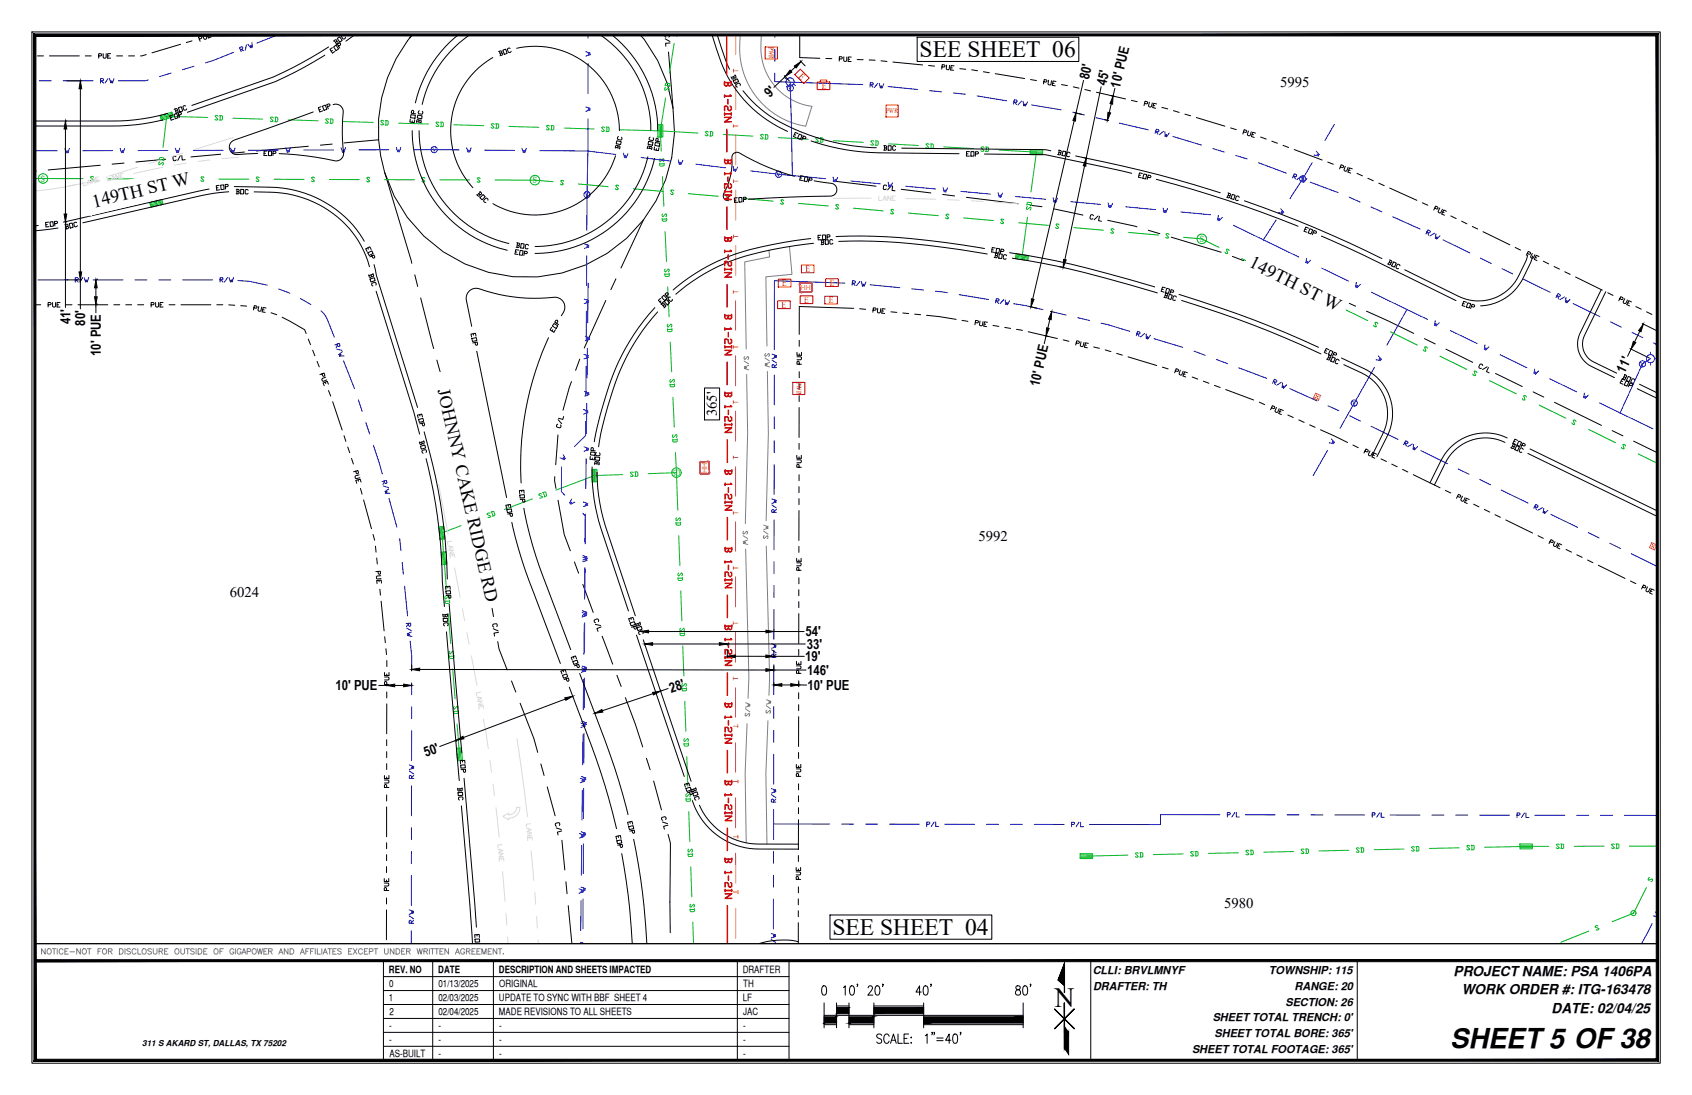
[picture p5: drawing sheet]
<svg xmlns="http://www.w3.org/2000/svg" width="432mm" height="279mm" viewBox="0 0 432 279" stroke-linecap="round" stroke-linejoin="round" font-family="sans-serif">
<defs><g id="words">
<text font-size="7.1" x="269.1" y="257">N</text>
<text font-size="7" x="370.1" y="267.3">SHEET5 OF38</text>
<g font-size="6">
<text x="234.7" y="14.6">SEE SHEET 06</text>
<text x="212.4" y="238.5">SEE SHEET 04</text>
</g>
<g font-size="4.7">
<text x="23.9" y="53" transform="rotate(-13 23.9 53)">149TH ST W</text>
<text x="318.5" y="68" transform="rotate(27 318.5 68)">149TH ST W</text>
<text x="111.6" y="99.5" transform="rotate(77 111.6 99.5)">JOHNNY CAKE RIDGE RD</text>
</g>
<g font-size="3.8">
<text x="326.7" y="22.3">5995</text>
<text x="183" y="106.2" transform="rotate(-90 183 106.2)">365'</text>
<text x="249.7" y="138.1">5992</text>
<text x="58.7" y="152.3">6024</text>
<text x="312.4" y="231.8">5980</text>
</g>
<g font-size="3.5">
<text x="277.8" y="20.4" transform="rotate(-77 277.8 20.4)">80'</text>
<text x="282.3" y="22" transform="rotate(-78 282.3 22)">45'</text>
<text x="285.8" y="22.6" transform="rotate(-77 285.8 22.6)">10' PUE</text>
<text x="196.4" y="25" transform="rotate(-44 196.4 25)">9'</text>
<text x="18" y="82.7" transform="rotate(-90 18 82.7)">41'</text>
<text x="21.8" y="83.1" transform="rotate(-90 21.8 83.1)">80'</text>
<text x="25.7" y="90.8" transform="rotate(-90 25.7 90.8)">10' PUE</text>
<text x="414.6" y="95.3" transform="rotate(-64 414.6 95.3)">11'</text>
<text x="265.2" y="98.7" transform="rotate(-77 265.2 98.7)">10' PUE</text>
<text x="205.5" y="162.4">54'</text>
<text x="205.9" y="165.6">33'</text>
<text x="205.5" y="168.7">19'</text>
<text x="206" y="172.2">146'</text>
<text x="85.6" y="176.1">10' PUE</text>
<text x="171.3" y="176.7" transform="rotate(-19 171.3 176.7)">28'</text>
<text x="206.1" y="176">10' PUE</text>
<text x="108.6" y="193.2" transform="rotate(-21 108.6 193.2)">50'</text>
<text x="371" y="249">PROJECT NAME: PSA 1406PA</text>
<text x="373" y="253.6">WORK ORDER #: ITG-163478</text>
<text x="396" y="258.4">DATE: 02/04/25</text>
</g>
<g font-size="2.8">
<text x="278.9" y="248.6">CLLI: BRVLMNYF</text>
<text x="323.8" y="248.6">TOWNSHIP: 115</text>
<text x="279" y="252.6">DRAFTER: TH</text>
<text x="328" y="256.7">SECTION: 26</text>
<text x="330.4" y="252.6">RANGE: 20</text>
<text x="309.5" y="260.5">SHEET TOTAL TRENCH: 0'</text>
<text x="304.2" y="268.7">SHEET TOTAL FOOTAGE: 365'</text>
<text x="309.9" y="264.6">SHEET TOTAL BORE: 365'</text>
</g>
<g font-size="2.6">
<text x="99.3" y="248.4">REV. NO</text>
<text x="99.4" y="251.9">0</text>
<text x="111.8" y="248.4">DATE</text>
<text x="111.9" y="251.9">01/13/2025</text>
<text x="127.3" y="248.4">DESCRIPTION AND SHEETS IMPACTED</text>
<text x="127.4" y="251.9">ORIGINAL</text>
<text x="189.5" y="248.4">DRAFTER</text>
<text x="189.7" y="251.9">TH</text>
<text x="99.2" y="255.5">1</text>
<text x="111.9" y="255.5">02/03/2025</text>
<text x="127.3" y="255.5">UPDATE TO SYNC WITH BBF SHEET 4</text>
<text x="189.6" y="255.5">LF</text>
<text x="99.3" y="262.6">-</text>
<text x="99.4" y="259.1">2</text>
<text x="111.9" y="259">02/04/2025</text>
<text x="111.9" y="262.6">-</text>
<text x="127.3" y="259">MADE REVISIONS TO ALL SHEETS</text>
<text x="127.4" y="262.6">-</text>
<text x="189.7" y="262.6">-</text>
<text x="189.7" y="259">JAC</text>
<text x="99.3" y="266.2">-</text>
<text x="99.4" y="269.7">AS-BUILT</text>
<text x="111.9" y="266.2">-</text>
<text x="111.9" y="269.7">-</text>
<text x="127.4" y="266.2">-</text>
<text x="127.4" y="269.7">-</text>
<text x="189.7" y="266.2">-</text>
<text x="189.7" y="269.7">-</text>
</g>
<g font-size="2.4" fill="#f00">
<text x="203.7" y="19.6" transform="rotate(45 203.7 19.6)">E</text>
<text x="209.7" y="22.7">E</text>
<text x="205.6" y="69.4">E</text>
<text x="199.6" y="73">E</text>
<text x="205.2" y="77.3">E</text>
<text x="211.5" y="77.4">E</text>
<text x="211.8" y="72.9">E</text>
<text x="199.5" y="78.6">E</text>
</g>
<g font-size="2.4" fill="#00b800">
<text x="10.5" y="46.4">S</text>
<text x="136" y="46.8">S</text>
<text x="306.2" y="61.8">S</text>
</g>
<text font-size="2.4" fill="#00b82e" x="171.6" y="121.4">SD</text>
<text font-size="2.1" x="36.3" y="267">311 S AKARD ST, DALLAS, TX 75202</text>
<g font-size="1.9" fill="#00f">
<text x="201.2" y="23.2">V</text>
<text x="110.3" y="38.9">V</text>
<text x="198.2" y="45.2">V</text>
<text x="331.9" y="46.4">V</text>
<text x="149.3" y="50.4">V</text>
<text x="418.6" y="93.6">V</text>
<text x="345.1" y="103.5">V</text>
</g>
<g font-size="1.8" fill="#f00">
<text x="196.2" y="11.9" transform="rotate(90 196.2 11.9)">PWR</text>
<text x="226" y="28.9">PWR</text>
<text x="203.2" y="97.5" transform="rotate(90 203.2 97.5)">PWR</text>
</g>
<g font-size="1.8" fill="#ff7f00">
<text x="204.4" y="74">HH</text>
<text x="180.5" y="120.7" transform="rotate(-90 180.5 120.7)">HH</text>
</g>
</g></defs>
<!-- layer: PUE -->
<g fill="none" stroke="#000" stroke-width=".26">
<path d="M9.6 14.3h1.5M12.6 14.3h7.6M21.8 14.3h1.5M25.2 14.3h.6l.2-.4-.2-.2h-.6v1.1M26.3 13.7v.9l.2 .2 .6-.2v-.9M27.5 14.3h.4M28.2 13.7h-.7v1.1h.7M29.8 14.3h1.5M32.8 14.3h1.5M37.3 13.9l-1.4 .4M46.1 11.3l-7.3 2.2M49 10.4l-1.5 .5"/>
<path d="M50.9 10l.5-.2v-.4l-.2-.1-.5 .2 .4 1M52.5 8.9l.3 .8-.5 .4-.2-.2-.4-.8M52.9 8.9l.3 .8 .7-.3M53.3 9l-.3 .2M204.1 8.9v5.8l5.1 .2M210.8 14.9l1.5 .1M214.2 15h.6l.1-.3-.1-.2h-.6v1.1M215.3 14.5v1l.2 .2 .6-.2v-1M216.5 15.1h.4M217.3 14.6l-.8-.1v1.2h.7M218.8 15.2h1.5M221.8 15.3l1.5 .1"/>
<path d="M224.8 15.5l1.6 .2M227.9 15.8l7.6 .8M237 16.7l1.5 .2M240.4 17.1h.5l.3-.3-.2-.2-.6-.1-.1 1.1M241.6 16.6l-.1 .9 .5 .3 .2-.2 .1-.9M242.7 17.3h.3M243.5 16.8l-.8-.1-.1 1.2h.8M244.9 17.5l1.5 .2M248 17.8l1.5 .3M251 18.3l1.5 .3M254 18.8l7.5 1.2M263 20.3l1.5 .3"/>
<path d="M266.4 20.8l.6 .2 .2-.4-.2-.2-.5-.1-.2 1.1M267.6 20.5l-.2 .9 .2 .2 .6-.1 .2-.9M268.6 21.2l.4 .1M269.5 20.8l-.8-.1-.2 1.1 .8 .1M270.9 21.6l1.5 .2M273.9 22.2l1.5 .3M276.9 22.8l1.4 .4M279.8 23.5l7.5 1.8M288.7 25.6l1.5 .4M292.1 26.4l.5 .1 .3-.3-.1-.2-.6-.2-.2 1.1M293.3 26.1l-.2 .9 .1 .2h.6l.3-.9M294.3 26.9l.4 .1"/>
<path d="M295.2 26.5l-.8-.1-.2 1.1 .7 .1M296.5 27.4l1.5 .4M299.5 28.2l1.4 .5M302.4 29.1l1.4 .4M305.3 30l7.3 2.2M314 32.6l1.5 .5M317.3 33.6l.6 .2 .3-.3-.1-.2-.6-.2-.3 1.1M318.6 33.4l-.3 .9 .5 .4 .2-.2 .3-.9M319.5 34.3l.4 .1M320.4 34l-.7-.3-.3 1.1 .7 .3M321.7 35l1.5 .5M324.6 36l1.4 .6"/>
<path d="M327.4 37.1l1.4 .5M330.3 38.2l7.1 2.6M338.8 41.4l1.5 .5M342.1 42.6l.5 .2 .3-.3-.1-.3-.6-.2-.3 1.1M343.3 42.4l-.3 .9 .5 .4 .2-.1 .3-.9M344.2 43.4l.4 .1M345.1 43.1l-.7-.3-.4 1.1 .7 .3M346.3 44.2l1.4 .7M349.1 45.5l1.4 .6M351.9 46.7l1.4 .7M354.6 48l7 3.1M363 51.8l1.4 .6"/>
<path d="M366.1 53.1l.5 .2 .4-.2-.1-.3-.5-.2-.5 1M367.4 53.1l-.4 .8 .1 .3 .6 .1 .4-.9M368.2 54.1l.3 .2M369.1 53.9l-.7-.3-.5 1 .7 .3M370.2 55.1l1.4 .7M373 56.4l1.4 .7M375.7 57.8l1.4 .6M378.5 59.1l6.8 3.4M8.9 77.8h1.5M12.3 77.8h.5l.2-.4-.2-.2h-.5v1.1M13.4 77.2v.9l.2 .2 .6-.2v-.9M14.6 77.8h.3"/>
<path d="M15.3 77.2h-.7v1.1h.7M16.8 77.8h1.6M19.9 77.8h7.6M29 77.8h1.6M32.1 77.8h1.5M35.1 77.8h1.6M38.6 77.8h.5l.2-.4-.2-.2h-.5v1.1M39.7 77.2v.9l.2 .2 .6-.2v-.9M40.9 77.8h.3M41.6 77.2h-.7v1.1h.7M43.1 77.8h1.6M46.2 77.8h7.6"/>
<path d="M55.3 77.8h1.6M58.4 77.8l1.5 .1M61.4 78l1.5 .1M64.8 78.5l.6 .2 .2-.4-.1-.2-.6-.1-.2 1.1M66 78.2l-.2 .9 .6 .3 .2-.1 .2-.9M67 79l.4 .1M67.9 78.6l-.7-.2-.3 1.2 .8 .1M69.2 79.8l1.4 .5M217.9 78.7l-13.9-.5v7.1M219.4 78.8l1.5 .1M222.8 79.1l.6 .1 .2-.4-.2-.2-.5-.1-.1 1.2M224 78.7l-.1 .9 .2 .2 .6-.1 .1-1"/>
<path d="M225.1 79.3l.4 .1M225.9 78.8h-.8l-.1 1.1 .8 .1M227.4 79.6l1.5 .1M230.4 79.9l1.5 .1M386.7 63.1l1.3 .7M389.8 64.6l.5 .3 .3-.3-.1-.2-.5-.3-.5 1.1M391 64.6l-.4 .9 .1 .2 .6 .1 .4-.8M391.8 65.7l.4 .1M392.7 65.5l-.6-.4-.5 1.1 .6 .3M393.9 66.7l1.3 .6M396.6 68l1.4 .7M399.3 69.3l1.4 .7"/>
<path d="M402.1 70.7l6.8 3.3M410.3 74.7l1.3 .7M413.4 76.2l.5 .3 .3-.3-.1-.3-.5-.2-.5 1M414.6 76.2l-.4 .9 .1 .2 .6 .1 .4-.9M415.4 77.2l.4 .2M416.3 77l-.6-.3-.5 1 .7 .4M417.5 78.2l1.3 .7M420.2 79.6l1.4 .6M72 80.9l5.7 3.2 .4 1M78.7 86.5l.5 1.4M79.8 89.4l.5 1.4M80.9 92.2l.6 1.4"/>
<path d="M82.2 95.4l.2 .5h.4l.1-.2-.2-.5-1.1 .4M83 97.5l.1 .4M83.1 96.2l-.9 .4 .1 .6 .2 .1 .9-.4M83.8 98l-.3-.7-1 .4 .2 .7M83.8 99.7l.6 1.4M203.4 91h.9l.2 .2-.2 .6h-.9M203.4 89.9v.8h1.1v-.8M203.9 97.9v1.5M204 92.9v-.5l-.4-.2-.2 .2v.5h1.1M204 86.8v1.6M204 90.3v.4M204 94.8v1.6"/>
<path d="M233.4 80.2l1.6 .1M236.5 80.5l7.5 1M245.5 81.7l1.5 .3M248.9 82.3l.5 .1 .3-.4-.1-.2-.6-.1-.2 1.2M250.1 81.9l-.1 1 .1 .2 .6-.1 .2-1M251.1 82.7h.4M252 82.2l-.8-.1-.1 1.1 .7 .2M253.4 83l1.5 .3M256.4 83.5l1.5 .3M259.4 84l1.5 .3M262.4 84.6l7.4 1.8M271.3 86.7l1.5 .4"/>
<path d="M274.7 87.5l.5 .1 .3-.3-.2-.2-.5-.1-.3 1.1M275.9 87.2l-.2 .9 .5 .4 .2-.2 .2-.9M276.9 88l.3 .1M277.7 87.6l-.7-.1-.2 1.1 .7 .2M279.1 88.5l1.5 .4M282 89.3l1.5 .4M285 90.2l1.4 .4M287.9 91.1l7.3 2.2M296.7 93.7l1.4 .4M300 94.6l.5 .2 .3-.3-.1-.2-.5-.2-.4 1M301.2 94.5l-.3 .9 .5 .3 .2-.1 .3-.9M302.1 95.4l.4 .1"/>
<path d="M303 95.1l-.7-.3-.4 1.1 .7 .3M304.2 96.2l1.5 .5M307.1 97.3l1.4 .5M309.9 98.3l1.5 .6M312.8 99.4l7.1 2.7M84.9 102.5l2.4 7.2M87.8 111.2l.5 1.4M88.8 114.1l.4 1.4M89.7 117l.5 1.4M203.3 117.3h1l.2 .2-.2 .6h-1M203.3 116.2v.7h1.2v-.7M203.9 119.2v-.5l-.4-.2-.2 .2v.5h1.2"/>
<path d="M203.9 113.1v1.6M203.9 116.6v.3M203.9 104v7.6M203.9 100.9v1.6M321.4 102.6l1.3 .7M324.5 104l.5 .3 .3-.3-.1-.3-.5-.2-.4 1M325.8 104l-.4 .8 .4 .5 .3-.1 .4-.9M326.6 105l.3 .1M327.5 104.8l-.7-.4-.5 1.1 .7 .3M328.7 105.9l1.4 .6M331.4 107.1l1.4 .7M334.2 108.4l1.4 .6"/>
<path d="M337 109.7l6.9 3.2M345.3 113.6l1.3 .6M348.3 115.1l.5 .2 .4-.2-.1-.3-.5-.2-.5 1M349.6 115.1l-.4 .8 .1 .3h.6l.4-.8M350.4 116.1l.3 .1M351.3 115.9l-.7-.3-.5 1 .7 .3M352.4 117.1l1.4 .7M355.2 118.4l1.4 .7M357.9 119.8l1.4 .6M90.8 120.2l.1 .6 .5 .1 .1-.3-.2-.5-1.1 .3M91.4 122.4l.1 .4M91.6 121.2l-.9 .2v.6l.2 .2 .9-.3"/>
<path d="M92 124.6l.4 1.5M92.1 123l-.2-.7-1.1 .3 .2 .7M92.8 127.6l2 7.3M95.2 136.4l.4 1.5M95.8 139.4l.2 1.5M203.9 139.4v1.5M203.9 124.2v1.5M203.9 127.2v1.6M203.9 130.3v7.6M203.9 121.1v1.6M360.7 121.1l6.8 3.4M368.9 125.1l1.3 .7"/>
<path d="M372 126.6l.5 .3 .3-.3-.1-.2-.5-.3-.5 1M373.2 126.6l-.4 .9 .1 .2 .6 .1 .4-.8M374 127.6l.4 .2M374.9 127.5l-.7-.4-.4 1.1 .6 .3M376.1 128.7l1.3 .6M378.8 130l1.4 .7M381.5 131.3l1.4 .7M384.3 132.7l6.8 3.3M392.5 136.7l1.3 .7M395.6 138.2l.5 .3 .3-.3-.1-.3-.5-.2-.5 1M396.8 138.2l-.4 .8 .5 .5 .2-.1 .4-.9M397.6 139.2l.4 .2"/>
<path d="M398.5 139l-.6-.3-.5 1 .7 .4M96.1 142.4l.2 1.5M96.5 145.8v.6l.4 .1 .2-.2-.1-.5-1.1 .1M96.7 148.1l.1 .4M96.9 150.3l.2 1.6M97.2 146.9l-1 .1-.1 .6 .2 .1 .9-.1M97.3 153.4l.7 7.6M97.4 148.8l-.1-.8-1.2 .1 .1 .8M203.3 143.6h1l.1 .2-.1 .6h-1M203.3 142.5v.7h1.1v-.7M203.9 150.5v1.5M203.9 153.5v1.5"/>
<path d="M203.9 156.6l-.1 7.6M203.9 145.5v-.6l-.4-.1-.2 .1v.6h1.1M203.9 142.9v.3M203.9 147.4v1.5M399.7 140.2l1.3 .7M402.4 141.6l1.4 .6M405.2 142.9l1.3 .7M407.9 144.2l6.8 3.4M416.1 148.3l1.4 .6M419.2 149.8l.5 .2 .3-.2-.1-.3-.5-.3-.5 1.1M420.5 149.8l-.5 .8 .5 .4 .2-.1 .4-.8M421.2 150.8l.4 .1"/>
<path d="M422.2 150.6l-.7-.3-.5 1 .7 .3M98.1 172.7h1l.2 .2-.2 .6h-1M98.1 171.6v.8h1.2v-.8M98.2 162.5l.1 1.5M98.5 165.5l.1 1.5M98.7 174.6v-.5l-.4-.2-.2 .2v.5h1.2M98.7 172v.4M98.7 176.6v1.5M98.7 179.6v7.6M98.7 168.6v1.5M203.3 169.9h.9l.2 .2-.2 .6h-.9M203.3 168.8v.7h1.1v-.7"/>
<path d="M203.8 176.8v1.5M203.8 179.8v1.5M203.8 171.8v-.6l-.3-.2-.2 .2v.6h1.1M203.8 165.7v1.5M203.8 169.1v.4M203.8 173.7v1.5M98.1 199h1l.2 .2-.2 .6h-1M98.1 197.9v.7h1.2v-.7M98.7 188.7v1.6M98.7 191.8v1.5M98.7 194.8v1.6M98.7 198.3v.3"/>
<path d="M203.2 196.2h1l.2 .2-.2 .6h-1M203.2 195.1v.7h1.2v-.7M203.8 198.1v-.6l-.4-.2-.2 .2v.6h1.2M203.8 192v1.5M203.8 195.4v.4M203.8 182.9v7.6M98.7 205.9v7.6M98.7 215v1.6M98.7 218.1v1.5M98.7 200.9v-.5l-.4-.2-.2 .2v.5h1.2M98.7 202.8v1.6M203.8 218.3v1.5"/>
<path d="M203.8 209.1v7.7M203.8 203.1v1.5M203.8 206.1v1.5M203.8 200v1.5M98.1 225.3h.9l.2 .2-.2 .6h-.9M98.1 224.2v.7h1.1v-.7M98.6 227.2v-.5l-.3-.2-.2 .2v.5h1.1M98.6 221.1v1.6M98.6 224.6v.3M98.6 229.1v1.6M98.6 232.2v7.6M203.2 222.5h.9l.2 .2-.2 .5h-.9"/>
<path d="M203.2 221.3v.8h1.1v-.8M203.7 229.3v1.6M203.7 232.4v1.5M203.7 235.4v5.4M203.8 224.4v-.6l-.4-.2-.2 .2v.6h1.1M203.8 221.7v.4M203.8 226.3v1.5"/>
</g>
<!-- layer: SIDEWALK -->
<g fill="none" stroke="#808080" stroke-width=".26">
<path d="M188.9 8.9a20.4 20.4 0 0 0 16.7 23.3l1.6-5.1a15.1 15.1 0 0 1-13-15.5l.1-2.7M196.2 63.9l.2 1.7-6.3 1.2 .3 22.3M201.5 62.9l.6 7.1-6.6 .6 .2 17.7M189.9 92.1l1.2 .8M190.1 91l-.2 .2 .2 .5 .7-.7 .3 .5-.2 .2M190.5 95.5l.3 15.1-.6 23M191.1 93.2l-1.2 .4 .6 .2-.6 .2 1.2 .4M195.2 91.4l1.2 .7M195.4 90.2l-.2 .6 .2 .2 .8-.8 .1 .2-.1 .6M195.8 94.8l.3 15.8-.6 22.3M196.4 92.5l-1.2 .4 .6 .1-.6 .3 1.2 .3M189.6 136.7l1.2 .7"/>
<path d="M189.8 135.6l-.2 .5 .2 .2 .7-.8 .3 .2-.2 .6M190.8 137.8l-1.1 .4 .5 .2-.5 .2 1.1 .3M194.9 135.5l1.1 .8M194.9 134l1.1 .4-.5 .2 .5 .2-1.1 .3M195 136.7l-.2 .1 .2 .6 .8-.7 .2 .2-.2 .5M195.6 139.3l.8 33.6-.2 4.5M190.3 140.1l.8 32.7-.2 5.4M190.3 179.3l1.1 .4-.6 .2 .6 .2-1.2 .3M195.6 178.5l1.1 .5-.5 .1 .5 .2-1.1 .4M190.2 180.8l1.1 .8M190.4 182l-.2 .5 .2 .3 .7-.8 .2 .2-.2 .6M190.6 184.7l-.4 12.6 .2 17.8"/>
<path d="M195.6 180.1l1.1 .8M195.7 181.2l-.2 .2 .2 .6 .8-.7 .1 .5-.2 .2M196 183.9l-.5 13.4 .2 18.1"/>
</g>
<!-- layer: DIM -->
<g fill="none" stroke="#000" stroke-width=".26">
<path d="M200.2 19.3l1.2 1.4M200.4 19.5l-2.9 2.8M202.9 17.1l-1.1 1M204.2 15.5l1.3 1.3M16.7 30.9h.3M16.7 32.9v21.7M17 20.6h3.8M20.5 22.6v46.8M274.1 30.8l-10.6 45.5M274.3 28.8l1.8 .4M276.5 20.5l-1.9 8.3M281 22.1l-3.8 18.3"/>
<path d="M281.9 30.5l1 .3M283.4 24.4l1 .2M283.6 26.5l-.5 2.2M284.5 22.5l-.4 2M16.7 56.6h.3M16.7 56.6v21.8M276.3 40.2l1.2 .2M276.8 42.4l-5 23.9M17 71.4h3.8M20.5 71.4v7.4M24.5 73.4v2.3M24.5 77.8v2"/>
<path d="M24.8 77.8h.1M24.8 71.4h.1M262.8 78.2l1.8 .4M268.1 79.5l1 .2M270.5 68.1l1.2 .2M266.6 85.6l1.1 .3M267 85.7l-.5 2M267.9 81.5l-.5 2.2M416 88.9l4.9 2.5M416.2 89.1l-.8 1.8M418.5 84.5l-1.4 2.8M419.1 82.6l3.8 1.8"/>
<path d="M96.7 174.9h2M98.7 174.6v.4M100.7 174.9h2.3M105.1 174.6v.4M105.1 169.7v1.4M107.1 170.8l88.4 .2M144.3 178.4l-26 9.8M146.2 177.8l.1 .1M163.5 160.8v.1M164.5 164.6h.1M165.5 161.1h30M166.5 164.3h17.1"/>
<path d="M166.7 177l-13 4.4M168.5 176l.1 .4M170.5 175.7l-1.9 .6M185.6 165.9v1.9M187.6 167.4l7.9 .1M197.5 165.9v1.9M197.5 169.9v1.4M197.5 174.2v.9M197.5 171h8.2M197.5 167.5h7.8M197.5 160.8h.1M197.5 161.1h7.7"/>
<path d="M199.5 174.8h2.3M203.8 174.2v.9M203.8 174.8h2.1M205.5 164.3h-19.9v.3M116.4 188.9l-4.2 1.6M116.4 189l.1 .2M151.7 181.7l.1 .4"/>
</g>
<g fill="#000" stroke="#000" stroke-width=".26">
<path d="M201.6 17.9l.5 .5-1.7 1.1zM202.7 16.8l1.7-1.1-1.2 1.6zM16.7 30.9l.3 2h-.6zM20.5 20.6l.3 2h-.6zM274.6 28.8l-.1 2.1-.7-.2zM282.7 28.7l.7 .1-.8 1.9zM284.1 24.5l-.2 2.1-.6-.2zM16.4 54.6h.6l-.3 2zM277.2 40.4l-.1 2-.7-.1zM20.2 69.4h.6l-.3 2zM24.5 71.4l.3 2h-.7zM24.1 75.7h.7l-.3 2.1z"/>
<path d="M263.2 76.2l.7 .2-.8 1.9zM271.4 66.2l.7 .1-.8 1.9zM267.1 83.7l.6 .1-.7 1.9zM268.4 79.5l-.1 2.1-.7-.2zM416.8 87.1l.6 .3-1.2 1.7zM419.4 82.7l-.6 2-.6-.3zM98.7 174.9l2-.3v.6zM103 174.6l2.1 .3-2.1 .3zM105.1 170.8l2-.3v.7zM144.1 178.1l2.1-.4-1.8 1zM163.5 161.1l2-.3v.7zM164.5 164.3l2-.3v.7z"/>
<path d="M166.5 176.7l2.1-.4-1.8 1zM183.6 164l2 .3-2 .4zM185.6 167.4l2-.3v.7zM195.5 170.6l2 .4-2 .3zM195.5 167.1l2 .4-2 .3zM195.5 160.8l2 .3-2 .4zM197.5 174.8l2-.4v.7zM201.8 174.4l2 .4-2 .3zM116.4 188.9l1.8-1 .2 .6zM151.8 182l1.8-1 .2 .7z"/>
</g>
<!-- layer: CENTER_LINE -->
<g fill="none" stroke="#000" stroke-width=".26">
<path d="M104.5 9.7a38 38 0 0 0-7.9 26l-8.8 .8M105.1 8.9l-.6 .8M105.3 8.9l-.8 .8M163.4 8.9a36 36 0 0 1 8.3 18.7M169.7 8.9v.4l.2 .2M169.8 9.9l1.2 .7M170.6 13.3l1.1 14.3M170.8 8.9l-.1 .6M171 11h-1.1v.8M46 39.7l-.6 1.2M46.4 39.7l.1 1.1 .8-.1M56.3 39.3l-7.6 .7"/>
<path d="M62.4 38.8l-3 .3M78.7 37.3l-13.3 1.2M84.8 36.8l-3.1 .2M96.6 35.7l.6 4.1 1 4.3M171.7 27.6a37.8 37.8 0 0 1-29.1 42.2 37.8 37.8 0 0 1-44.4-25.7M9.3 43.6l-.4 .1M25.6 42.2l-13.3 1.2M31.6 41.6l-3 .3M42.3 40.6l-7.6 .7M44.9 40l-.2-.2-.6 .3 .1 .8 .2 .1 .6-.2M98.2 44.1l6.9 23.1M164.2 56.1l-5.7 12.3"/>
<path d="M212.6 46.2l11 1.3M226.3 47.5l-.6-.3-.2 .2-.1 .7 .2 .2 .6-.1M227.4 47.4l-.9 1.1M227.8 47.5l-.2 1.1 .8 .1M230 48.3l7.6 .9M240.6 49.6l3 .4M246.6 50.4l13.3 1.6M262.9 52.4l3 .3M268.9 53.3l7.5 1.6M279.1 55.1l-.6-.3-.2 .1-.1 .7 .1 .3 .6-.1M280.2 55.1l-1 1M280.6 55.2l-.2 1.1 .7 .2"/>
<path d="M282.7 56.2l7.5 1.7M293.1 58.8l2.9 .8M105.9 70.1l.7 3M107.4 76l3.3 12.9M154.6 76.7l-5.5 12.1M157.2 71.1l-1.3 2.8M298.9 60.5l12.8 3.9M314.5 65.4l2.9 1.1M320.2 67.6l7.2 2.6M330 70.8l-.1-.2-.6-.1-.3 .8 .5 .3 .2-.1M331.1 71l-1.1 .8M331.5 71.2l-.4 1 .7 .3"/>
<path d="M333.4 72.5l7 3.1M343.2 76.9l2.7 1.2M348.7 79.4l12.1 5.7M111.5 91.9l.8 2.9M113.1 97.8l2 7.3M145.8 97.4l-2.1 7.3M148 91.6l-1.1 2.9M363.5 86.4l2.8 1.4M369 89.1l6.8 3.4M378.4 93.3l-.1-.3-.6-.1-.3 .7 .1 .3 .6 .1M379.5 93.6l-1.2 .7M379.9 93.8l-.6 1 .7 .3"/>
<path d="M381.7 95.3l6.8 3.3M391.2 100l2.8 1.3M115.3 108.2l1.3 .5M116.1 107.6l.2-.2-.3-.5-.8 .2v.6l.2 .1M116.7 109l-1.1 .3 .2 .8M116.7 111.4l1.9 7.4M142.3 108.2l-.3 .5 .1 .3 .8 .2 .3-.5-.2-.3M142.4 111l-.6 7.6M142.4 107.1l.9 1M143.8 106.3l-.2 .7-1.1-.3M396.7 102.7l12 5.8M411.4 109.9l2.8 1.3"/>
<path d="M416.9 112.6l6 2.9M119.2 121.8l.6 3M120.4 127.7l2.7 13.1M141.6 121.6l-.1 1 .4 2M142.4 127.6l1.6 8.8 1.5 4.1M123.6 143.8l.5 3M124.7 149.8l1.2 7.5M126.8 159.9l.1-.2-.3-.6-.7 .2-.1 .6 .2 .1M146.6 143.4l1.1 2.9M148.7 149.1l2.7 7.2M151.9 159.3l1.4 .3M152.7 158.6v-.6l-.3-.1-.7 .3v.6l.3 .1"/>
<path d="M153.4 160l-1.1 .4 .3 .7M125.9 160.4l1.2 .6M127 163.7l.3 1.8 2.1 5.4M127.2 161.4l-1.1 .1 .1 .8M130.5 173.8l1.1 2.8M132.7 179.4l3.5 9 1 3.6M153.7 162.3l2.7 7.2M157.4 172.3l1.1 2.9M159.6 178l2.6 6.8 1.8 5.8M138 194.9l.9 3M165 193.5l.9 2.9M166.8 199.3l2 7.4"/>
<path d="M139.7 200.8l2 7.4M141.9 211.2l1.3 .5M142.7 210.6l.1-.6-.2-.1-.8 .2v.6l.2 .1M143.3 212l-1.1 .3 .2 .8M143.4 214.4l.7 7.6M169.1 209.7l1.2 .5M169.9 209.1l.1-.2-.1-.4-.2-.1-.8 .2v.6l.2 .1M170.5 210.5l-1.1 .3 .1 .8M170.5 212.9l.6 2.2-.1 22.9M144.4 225l.3 3M145 231.1l.9 9.7"/>
</g>
<!-- layer: PL -->
<g fill="none" stroke="#0000b8" stroke-width=".26">
<path d="M422.9 87.1l-.3 .7M197.4 210.2l14.3 .1M214.8 210.3h3M220.9 210.3h3M227 210.3h7.6M236.5 210.3h.6l.2-.4-.2-.2h-.6v1.2M238.4 209.7l-.7 1.2M238.8 209.7v1.2h.8M241.1 210.3h7.6M251.8 210.3h3M257.9 210.4h3M263.9 210.4h7.7"/>
<path d="M273.5 210.4h.5l.2-.4-.2-.2h-.5v1.1M275.4 209.8l-.8 1.1M275.8 209.8v1.1h.7M311.3 207.9h-15.1v2.5h-18.2M313.2 207.9h.6l.2-.4-.2-.2h-.6v1.2M315.1 207.3l-.7 1.2M315.5 207.3v1.2h.8M317.8 207.9h7.6M328.5 207.9h3M334.6 207.9h3M340.7 207.9h7.6M350.2 208h.6l.1-.4-.1-.2h-.6v1.1"/>
<path d="M352.1 207.4l-.8 1.1M352.5 207.4v1.1h.7M354.8 208h7.6M365.4 208h3.1M371.5 208h3.1M377.6 208h7.6M387.1 208h.6l.2-.4-.2-.2h-.6v1.2M389 207.5l-.7 1.1M389.4 207.5v1.1h.8M391.7 208h7.6M402.4 208h3M408.5 208h3"/>
<path d="M414.6 208l8.3 .1"/>
</g>
<!-- layer: RW -->
<g fill="none" stroke="#0000b8" stroke-width=".26">
<path d="M43.7 18.6l-3 .9M49.5 16.9l-2.9 .9M59.6 13.4l-7.2 2.6M61.3 12.7l.6-.2v-.5l-.2-.1-.6 .2 .5 1.1M61.5 12.6l.8 .3M62.9 11.5l-.3 1.3M64.3 10.9l.1 1.2-.4-.5v.6l-.8-.9M70.8 8.9l-5.2 2.1M197.7 18.7v2.1l22.5 .8M197.7 8.9v.6M197.7 12.6v3M10 20.6h3.1"/>
<path d="M16.1 20.6h7.6M25.7 20.6h.5l.2-.4-.2-.2h-.5v1.2M25.8 20.6l.6 .6M27.6 20l-.8 1.2M27.9 20l.4 1.2 .2-.6 .2 .6 .4-1.2M37.8 20.4l-.7 .2h-6.9M222.1 21.6l.6 .1 .2-.4-.2-.2h-.6l-.1 1.1M222.3 21.7l.5 .6M224 21.3l-.8 1M224.4 21.3l.3 1.2 .2-.6 .1 .6 .6-1.1M226.6 22.1l7.6 .7M237.2 23.1l3.1 .3"/>
<path d="M243.3 23.7l3 .3M249.4 24.5l7.5 1.2M258.8 26l.5 .1 .3-.3-.2-.3h-.6l-.1 1.1M258.9 26.1l.5 .6M260.7 25.8l-.9 1M261.1 25.8l.2 1.2 .3-.5 .1 .6 .5-1.1M263.3 26.8l7.5 1.2M273.8 28.6l2.9 .7M279.7 30l3 .7M285.6 31.4l7.5 1.7M294.9 33.5l.6 .2 .3-.3-.1-.3-.6-.1-.3 1.1M295.1 33.5l.4 .8"/>
<path d="M296.9 33.5l-1 .9M297.3 33.6v1.2l.4-.5v.6l.7-.9M299.3 34.8l7.3 2.2M309.5 37.9l2.9 .9M315.4 39.7l2.9 .9M321.2 41.5l7.1 2.7M330.1 44.9l.5 .2 .3-.3-.1-.3-.5-.2-.4 1.1M330.3 44.9l.3 .8M332.1 45l-1.1 .8M332.4 45.1v1.2l.4-.4-.1 .6 .8-1M334.4 46.5l7.1 2.6M344.3 50.3l2.8 1.3"/>
<path d="M349.9 52.8l2.8 1.3M355.4 55.3l7 3.1M364.2 59.2l.5 .2 .3-.2-.1-.3-.5-.2-.5 1M364.3 59.3l.3 .7M366.1 59.5l-1.2 .7M366.5 59.7l-.2 1.2 .4-.5-.1 .6 .9-.8M9.7 71.4h7.6M19.2 71.4h.6l.2-.4-.2-.2h-.6v1.2M19.4 71.4l.6 .6M21.1 70.8l-.8 1.2M21.5 70.8l.4 1.2 .2-.6 .1 .6 .4-1.2M23.8 71.4h7.6"/>
<path d="M34.4 71.4h3.1M40.5 71.4h3.1M46.6 71.4h7.7M56.2 71.4h.5l.2-.4-.2-.2h-.5v1.2M56.3 71.4l.6 .6M58.1 70.8l-.8 1.2M58.4 70.8l.4 1.2 .2-.6 .2 .6 .4-1.2M60.7 71.6l2.9 .2 4.6 1M71.1 73.7l2.9 1.1M76.7 76.2l2.6 1.5M81.9 79.3l.7 .6 .9 1.5 1.8 4.6M215.6 72.2l-18-.6v17.6"/>
<path d="M217.5 72.2l.6 .1 .2-.4-.2-.2-.5-.1-.2 1.2M217.7 72.2l.5 .7M219.5 71.8l-.9 1.1M219.8 71.9l.3 1.1 .2-.5 .2 .6 .5-1.1M222.1 72.7l7.5 .7M232.7 73.7l3 .3M238.7 74.3l3.1 .4M244.8 75.2l7.5 1.2M254.2 76.7l.5 .1 .3-.3-.2-.2-.5-.1-.2 1.1M254.4 76.8l.4 .6M256.1 76.5l-.9 1M256.5 76.5l.2 1.2 .3-.5 .1 .6 .5-1.1"/>
<path d="M258.7 77.5l3.1 .5 4.3 1M269.1 79.7l3 .7M368.3 61.2l6.8 3.3M377.8 65.9l2.8 1.3M383.3 68.6l2.7 1.3M388.8 71.2l6.8 3.4M397.3 75.4l.5 .3 .4-.3-.1-.2-.5-.3-.5 1M397.5 75.5l.3 .8M399.3 75.8l-1.2 .7M399.6 75.9l-.1 1.2 .4-.4-.1 .6 .9-.9M401.4 77.4l6.9 3.4M85.9 89.1l1.3 .3"/>
<path d="M86 87.8l.2 .5 .5 .1 .1-.3-.2-.5-1.1 .4M86.1 88l-.3 .7M87.4 89.7l-1 .8h.7l-.5 .4 1.2-.1M87.7 92.1l2.8 7.1M197 90.4l1.2 .3-.6 .2 .6 .2-1.2 .4M197 91.9l1.2 .7M197.6 93.8v-.6l-.4-.2-.2 .2v.6h1.2M197.6 95.7v7.6M198.2 93l-.6 .6M275.1 81.1l2.9 .7M281 82.5l7.3 2M290.1 85.1l.6 .2 .3-.4-.1-.2-.6-.2-.3 1.1"/>
<path d="M290.3 85.2l.4 .7M292.1 85.1l-1 .9M292.5 85.2v1.2l.4-.5v.6l.7-1M294.5 86.4l7.3 2.2M304.7 89.6l2.9 1.1M310.4 91.7l2.9 1.1M316.1 93.9l7.2 2.6M325 97.3l.5 .2 .4-.2-.1-.3-.6-.2-.4 1M325.2 97.4l.3 .7M327 97.6l-1.2 .7M327.3 97.7l-.1 1.2 .4-.4v.6l.8-.9M329.2 99.2l6.9 3.1"/>
<path d="M411 82.1l2.8 1.4M416.5 84.8l2.7 1.3M422 87.5l.9 .5M91.5 102l.9 2.9M93.4 107.8l.9 2.9M95.3 113.6l2.3 7.3M197.6 118.6l-.1 7.6M197.6 112.5v3M197.6 106.4v3M338.9 103.5l2.8 1.3M344.4 106.1l2.8 1.3M349.9 108.8l6.9 3.3"/>
<path d="M358.5 113l.5 .2 .3-.2-.1-.3-.5-.2-.5 1M358.6 113.1l.3 .7M360.4 113.3l-1.2 .7M360.8 113.5l-.2 1.2 .4-.5v.6l.8-.8M362.6 115l6.8 3.3M372.2 119.7l2.7 1.3M97.8 124l1.3 .4M98.1 122.7l.1 .6 .4 .1 .2-.3-.2-.5-1.1 .3M98.1 122.9l-.4 .7M99.2 124.8l-1 .7h.6l-.5 .3 1.2 .1M99.3 127.1l2 7.4M102 137.4l.3 3.1"/>
<path d="M197 127.3l1.1 .4-.6 .2 .6 .2-1.1 .4M197 128.8l1.1 .8M197.5 130.7v-.5l-.3-.2-.2 .2v.5h1.1M197.5 132.7v7.6M198.1 130l-.6 .6M377.6 122.3l2.8 1.4M383.1 125l6.9 3.4M391.7 129.2l.5 .3 .3-.3-.1-.3-.5-.2-.5 1M391.8 129.3l.3 .8M393.6 129.5l-1.2 .7M394 129.7l-.2 1.2 .4-.4-.1 .6 .9-.9M395.8 131.2l6.8 3.4"/>
<path d="M405.3 135.9l2.8 1.4M410.8 138.6l2.8 1.4M102.6 143.5l.3 3M103.3 149.6l.7 7.6M104.2 159l.1 .6 .4 .2 .1-.2v-.6l-1.1 .1M104.2 159.2l-.5 .7M197.5 155.5v7.6M197.5 149.4v3.1M197.5 143.3v3.1M416.3 141.3l6.6 3.2M103.8 160.3l1.2 .6M104.7 163.6l.4 3.8v3.8"/>
<path d="M105 161.3l-1.1 .5 .6 .1-.6 .2 1.2 .3M105.1 174.2v3.1M196.9 164.3l1.2 .4-.6 .1 .6 .2-1.2 .4M196.9 165.8l1.2 .8M197.5 167.7v-.6l-.4-.2-.2 .2v.6h1.2M197.5 169.6v7.6M198.1 166.9l-.6 .6M104.5 195.2l1.1 .4-.6 .2 .6 .2-1.1 .3M104.5 196.7l1.1 .8M105 198.6v-.5l-.4-.2-.1 .2v.5h1.1M105.1 180.3v3.1M105.1 186.4l-.1 7.7"/>
<path d="M105.6 197.9l-.6 .5M197.4 192.5v7.6M197.5 186.4l-.1 3M197.5 180.3v3M105 211.2v3M105 217.3v3M105 200.5v7.7M196.9 202.8l1.1 .7M196.9 201.2l1.1 .4-.6 .2 .6 .2-1.1 .4M197.4 217.2v3.1M197.4 206.6v7.6M197.4 204.7v-.6l-.4-.2-.1 .2v.6h1.1"/>
<path d="M198 203.9l-.6 .6M104.4 232.2l1.2 .3-.6 .2 .6 .2-1.2 .4M104.4 233.7l1.2 .7M105 237.5v3.3M105 235.6v-.6l-.4-.2-.2 .2v.6h1.2M105 223.4v7.6M105.6 234.8l-.6 .6M196.8 238.2l1.2 .4-.6 .2 .6 .2-1.2 .3M196.8 239.7l1.2 .8M197.4 229.4v7.6M197.4 223.3v3.1"/>
</g>
<!-- layer: BORE 1-2 -->
<g fill="none" stroke="#f00" stroke-width=".4">
<path d="M185.5 8.9v10M184.9 20.8v.9l.3 .2 .6-.2v-.6M184.9 21.1h1.7M184.9 30l1.7-.1-1.7 1.2h1.7M184.9 24.2v.6M184.9 28.8v.6M184.9 29.1h1.7M185.5 33v5.7M185.8 25.4v1.1M186.3 24.2l.3 .3h-1.7M186.3 27.1l.3 .3v.5l-.3 .3-.5-.3v-.5l-.3-.3h-.6v1.1M186.6 20.8v.9l-.6 .2-.2-.2"/>
<path d="M186.6 28.8v.6M184.9 40.6v.9l.3 .3h.3l.3-.3v-.6M184.9 49.8h1.7l-1.7 1.1h1.7M184.9 40.9h1.7M184.9 44v.6M184.9 48.6v.6M184.9 48.9h1.7M185.5 52.8v5.7M185.8 45.2v1.1M186.4 44l.2 .3h-1.7M186.4 46.9l.2 .3v.6l-.2 .2h-.3l-.3-.2v-.6l-.3-.3h-.6v1.1M186.6 40.6v.9l-.2 .3-.6-.3"/>
<path d="M186.6 48.6v.6M185 60.4v.9l.2 .3h.3l.3-.3v-.6M185 69.6h1.7l-1.7 1.1h1.7M185 63.9v.5M185 68.4v.6M185 60.7h1.7M185 68.7h1.7M185.5 72.6v5.7M185.8 65v1.1M186.4 63.9l.3 .2h-1.7M186.4 66.7l.3 .3v.6l-.3 .3h-.3l-.3-.3v-.6l-.3-.3h-.5v1.2M186.7 60.4v.9l-.3 .3-.6-.3"/>
<path d="M186.7 68.4v.6M185 80.2v.9l.3 .3 .5-.3v-.6M185 83.7v.5M185 80.5h1.7M185 89.4h1.7l-1.7 1.1h1.7M185 88.5h1.7M185 88.2v.6M185.6 92.4v5.7M185.8 84.8v1.2M186.4 83.7l.3 .2h-1.7M186.4 86.5l.3 .3v.6l-.3 .3-.6-.3v-.6l-.2-.3h-.6v1.2M186.7 80.2v.9l-.3 .3h-.3l-.3-.3"/>
<path d="M186.7 88.2v.6M422.8 82.2l.1 .1M185 100.1v.8l.3 .3 .6-.3v-.6M185 100.3h1.7M185 109.2h1.7l-1.7 1.1h1.7M185 103.5v.6M185 108.1v.5M185 108.3h1.7M185 119.9v.8l.3 .3h.3l.3-.3v-.6M185.6 112.2v5.8M185.9 104.6v1.2M186.4 103.5l.3 .3h-1.7"/>
<path d="M186.4 106.3l.3 .3v.6l-.3 .3-.5-.3v-.6l-.3-.3h-.6v1.2M186.7 100.1v.8l-.3 .3h-.3l-.2-.3M186.7 108.1v.5M186.8 119.9v.8l-.3 .3-.6-.3M185 129h1.8l-1.8 1.2h1.8M185 139.7v.8l.3 .3 .6-.3v-.5M185 123.3v.6M185 127.9v.5M185 120.1h1.8M185 128.1h1.8M185 140h1.8M185.6 132.1v5.7"/>
<path d="M185.9 124.4v1.2M186.5 123.3l.3 .3h-1.8M186.5 126.2l.3 .2v.6l-.3 .3h-.3l-.3-.3v-.6l-.3-.2h-.6v1.1M186.8 139.7v.8l-.3 .3h-.3l-.3-.3M186.8 127.9v.5M185 148.8h1.8l-1.8 1.2h1.8M185 159.5v.8l.3 .3 .6-.3v-.5M185 143.1v.6M185 147.7v.6M185 148h1.8M185 159.8h1.8M185.6 151.9v5.7"/>
<path d="M185.9 144.3v1.1M186.5 143.1l.3 .3h-1.8M186.5 146l.3 .2v.6l-.3 .3h-.3l-.3-.3v-.6l-.3-.2h-.6v1.1M186.8 159.5v.8l-.3 .3h-.3l-.3-.3M186.8 147.7v.6M185 168.6h1.8l-1.8 1.2h1.8M185 179.3v.8l.3 .3 .6-.3v-.5M185 162.9v.6M185 167.5v.6M185 167.8h1.8M185 179.6h1.8M185.6 171.7v5.7"/>
<path d="M185.9 164.1v1.1M186.5 162.9l.3 .3h-1.8M186.5 165.8l.3 .3v.5l-.3 .3h-.3l-.3-.3v-.5l-.3-.3h-.6v1.1M186.8 179.3v.8l-.3 .3h-.3l-.3-.3M186.8 167.5v.6M185 188.4h1.8l-1.8 1.2h1.8M185 199.1v.9l.3 .3 .6-.3v-.6M185 182.7v.6M185 187.3v.6M185 187.6h1.8M185 199.4h1.8M185.6 191.5v5.7"/>
<path d="M185.9 183.9v1.1M186.5 182.7l.3 .3h-1.8M186.5 185.6l.3 .3v.5l-.3 .3h-.3l-.3-.3v-.5l-.3-.3h-.6v1.1M186.8 199.1v.9l-.3 .3h-.3l-.3-.3M186.8 187.3v.6M185 208.3h1.8l-1.8 1.1h1.8M185 218.9v.9l.3 .3 .6-.3v-.6M185 202.5v.6M185 207.1v.6M185 207.4h1.8M185 219.2h1.8M185.6 211.3v5.7"/>
<path d="M185.9 203.7v1.1M186.5 202.5l.3 .3h-1.8M186.5 205.4l.3 .3v.6l-.3 .2h-.3l-.3-.2v-.6l-.3-.3h-.6v1.1M186.8 218.9v.9l-.3 .3h-.3l-.3-.3M186.8 207.1v.6M185 228.1h1.8l-1.8 1.1h1.8M185 222.4v.5M185 226.9v.6M185 227.2h1.8M185.6 231.1v9.7M185.9 223.5v1.1M186.5 222.4l.3 .3h-1.8"/>
<path d="M186.5 225.2l.3 .3v.6l-.3 .3h-.3l-.3-.3v-.6l-.3-.3h-.6v1.2M186.8 226.9v.6"/>
</g>
<!-- layer: WATER STRUCT-EX -->
<g fill="none" stroke="#00f" stroke-width=".26">
<path d="M200.3 19.9l.5 .4M201.1 21.7l-.4 .5M202.5 21.5l.5 .3M421.2 89.9v.6M421.2 92.5v.7M422.2 91.5h.7"/>
<circle cx="110.8" cy="38.2" r=".79"/>
<circle cx="201.6" cy="20.9" r="1.03"/>
<circle cx="201.7" cy="22.5" r=".79"/>
<circle cx="149.8" cy="49.7" r=".79"/>
<circle cx="198.7" cy="44.5" r=".79"/>
<circle cx="332.5" cy="45.6" r=".79"/>
<circle cx="419.2" cy="92.8" r=".79"/>
<circle cx="421.2" cy="91.5" r="1.03"/>
<circle cx="345.6" cy="102.8" r=".79"/>
</g>
<!-- layer: STORM DRAIN LINE -->
<g fill="none" stroke="#00b82e" stroke-width=".26">
<path d="M171.8 8.9l.2 .2 .3-.2M172 11.1l-1.1 7.5M173 8.9l-.3 .4M53 30l-10.5-.3-.9 7.9M55.6 29.7l-.5-.2-.2 .2 .7 .7-.2 .2-.5-.2M56 29.5h.6l.2 .2v.8l-.2 .1h-.6M56.2 29.5v1.1M59.5 30.2l7.6 .2M69.7 30.1l-.1-.2h-.4l-.2 .2 .7 .8-.5 .1-.2-.2M70.1 29.9h.6l.2 .2v.8l-.2 .2h-.6M70.3 29.9v1.2M73.5 30.6l7.7 .2"/>
<path d="M83.8 30.5l-.1-.2-.6 .2 .7 .8-.6 .2-.1-.3M84.2 30.3l.6 .1 .2 .1v.8l-.2 .2h-.6M84.4 30.3v1.2M87.6 31l7.7 .2M97.9 30.9l-.5-.2-.2 .2 .7 .8-.2 .2-.6-.2M98.3 30.8h.6l.2 .2-.1 .7-.2 .2h-.5M98.5 30.8v1.1M101.7 31.4l7.6 .2M112 31.3l-.6-.2-.1 .2 .7 .8-.2 .2-.6-.2M112.4 31.2h.6l.2 .2-.1 .8-.7 .1M112.6 31.2v1.1M115.8 31.8l7.6 .3"/>
<path d="M126.1 31.8l-.6-.2-.2 .2 .8 .7-.2 .2-.6-.2M126.5 31.6h.6l.2 .2-.1 .8-.2 .1h-.6M126.7 31.6l-.1 1.1M129.9 32.3l7.6 .2M140.2 32.2l-.2-.2h-.4l-.2 .2 .8 .8-.6 .1-.2-.2M140.6 32h.6l.2 .2-.1 .8-.2 .2-.6-.1M140.8 32l-.1 1.1M144 32.7l7.6 .2M154.3 32.6l-.2-.2-.6 .2 .8 .8-.2 .1h-.4l-.2-.2M154.7 32.4h.6l.1 .2v.8l-.2 .2h-.6M154.9 32.4l-.1 1.2M158.1 33.1l10.4 .3"/>
<path d="M168.5 33.4l9.6 .6M168.5 33.4l.3 5.2M169.8 21.9v-.5l.3-.2 .7 .1 .2 .2-.1 .6M169.8 21.7l1.1 .2M169.8 25l-1.3 8.4M169.9 22.3l-.2 .2 .1 .6 .8-.7 .2 .2-.3 .6M180.8 33.7l-.6-.2-.2 .2 .7 .8-.6 .1-.1-.2M181.2 33.5l.5 .1 .2 .2v.7l-.2 .2h-.6M181.4 33.6l-.1 1.1M184.6 34.3l7.6 .4M194.8 34.5l-.5-.2-.2 .2 .7 .8-.2 .2-.6-.3M195.2 34.4h.6l.2 .2-.1 .7-.2 .2h-.5"/>
<path d="M195.4 34.4v1.1M198.6 35.1l7.6 .4M208.9 35.3l-.2-.2h-.3l-.2 .2 .7 .8-.6 .1-.2-.2M209.3 35.1l.6 .1 .2 .2-.1 .7-.2 .2h-.5M209.5 35.2l-.1 1.1M212.7 35.9l7.6 .4M223 36.1l-.6-.2-.2 .1 .7 .9-.1 .1-.6-.2M223.4 35.9l.6 .1 .1 .2v.7l-.2 .2h-.6M223.6 35.9l-.1 1.2M226.8 36.7l7.6 .4M237.1 36.9l-.2-.2h-.4l-.2 .2 .7 .8-.5 .1-.2-.2M237.5 36.7h.5l.2 .3v.7l-.2 .2h-.6"/>
<path d="M237.7 36.7l-.1 1.2M240.9 37.5l7.6 .4M251.1 37.7l-.5-.2-.2 .1 .7 .8-.2 .2-.6-.2M251.5 37.5h.6l.2 .2-.1 .8-.1 .2h-.6M251.7 37.5v1.2M254.9 38.3l9.6 .5-1.4 10.2M40.6 40.9l.1-.6 .2-.1 .8 .1 .1 .2v.5M40.7 40.7l1.1 .2M40.8 41.3l-.3 .5 .2 .3 .8-.7 .2 .6-.3 .1M40.8 44l-.9 7.9M168.5 40.5l-.2 .2 .2 .6 .7-.9 .2 .2-.1 .6M169.1 45l.3 7.6"/>
<path d="M169.1 54.6l-.1 .6 .2 .1 .7-.8 .2 .2v.4l-.2 .2M169.5 41.6v.6l-.2 .2h-.7l-.3-.8M169.5 41.8h-1.2M169.7 59.1l.4 7.6M170.1 55.7l.1 .5-.2 .2-.8 .1-.2-.2v-.6M170.1 55.9h-1.1M262.1 52.3v-.5l.3-.2 .7 .1 .1 .8M262.1 52.1l1.1 .2M262.2 52.7l-.2 .2-.1 .4 .2 .2 .9-.7 .1 .2-.3 .6M262.2 55.4l-1.4 10.2M169.8 68.7l-.2 .2v.3l.2 .2 .8-.8 .2 .2-.2 .6M170.4 73.2l.4 7.6"/>
<path d="M170.8 69.7v.6l-.2 .2h-.7l-.2-.1v-.6M170.8 69.9l-1.1 .1M170.5 82.7l-.2 .2 .2 .6 .7-.8 .2 .2 .1 .4-.2 .2M171 87.3l.4 7.6M171.1 96.8l-.1 .6 .2 .2 .7-.8 .2 .5-.2 .2M171.5 83.8v.6l-.2 .2h-.7l-.3-.1v-.6M171.5 84l-1.2 .1M172.1 97.9l.1 .6-.2 .2h-.8l-.2-.7M172.1 98.1h-1.1M171.7 101.4l.4 7.6M171.8 110.9l-.2 .6 .2 .2 .8-.8 .2 .1-.2 .6M172.4 115.4l.2 5.2"/>
<path d="M172.8 112v.6l-.2 .2h-.7l-.2-.2v-.5M172.8 112.2h-1.1M122.6 132.3l-9.8 3.7 1.1 14.2M125 131h-.6l-.1 .3 .9 .4-.1 .3h-.6M125.3 130.7l.5-.2 .2 .1 .3 .7-.1 .3-.5 .1M125.5 130.6l.4 1.1M135.8 127.3l-7.1 2.7M138.2 126h-.6l-.1 .3 1 .4-.5 .4-.3-.1M138.5 125.7l.5-.2 .3 .1 .2 .7-.1 .3-.5 .2M138.6 125.6l.4 1.1M158.9 121.1l-7.2 .2-9.8 3.8M161.6 120.6l-.6-.1-.2 .2 .8 .7-.2 .2-.5-.2"/>
<path d="M162 120.4h.5l.3 .2v.7l-.2 .2-.6 .1M162.2 120.4v1.2M172.6 120.6l.4 9.6M172.6 120.6l-7.2 .3M172.7 132.1l-.2 .2 .2 .6 .7-.8 .2 .2-.1 .6M173.2 136.7l.3 7.6M173.7 133.2v.6l-.2 .2h-.8l-.1-.2-.1-.5M173.7 133.4l-1.2 .1M113.7 152.1l-.2 .6 .2 .2 .7-.9 .3 .2-.2 .6M114.4 156.6l.6 7.6M114.7 153.2l.1 .5-.2 .2-.8 .1-.2-.2v-.6M114.7 153.4h-1.1"/>
<path d="M173.2 146.2l-.2 .2 .2 .6 .7-.8 .3 .5-.2 .2M173.7 150.8l.3 7.6M174.2 147.3v.6l-.2 .2h-.8l-.1-.2-.1-.5M174.2 147.5l-1.2 .1M114.8 166.2l-.2 .1 .3 .6 .6-.8 .3 .2-.2 .6M115.5 170.7l.6 7.6M115.8 167.2l.1 .6-.2 .2h-.7l-.3-.1v-.6M115.8 167.4l-1.1 .1M173.7 160.3l-.2 .6 .2 .2 .8-.8 .2 .5-.2 .2M174.2 174.4l-.2 .2 .2 .6 .8-.8 .2 .5-.2 .2M174.2 164.8l.3 7.7M174.7 161.4v.6l-.2 .2h-.7l-.2-.2-.1-.5"/>
<path d="M174.7 161.6h-1.2M174.8 178.9l.2 7.7M175.2 175.5v.6l-.2 .2h-.7l-.2-.2v-.6M175.2 175.7h-1.1M115.9 180.2l-.2 .2 .3 .6 .7-.9 .2 .6-.2 .2M116.6 184.7l.6 7.8M116.9 181.3l.1 .5-.2 .3h-.7l-.3-.2v-.5M117 181.5h-1.2M174.7 188.5l-.2 .6 .3 .1 .7-.8 .2 .2-.2 .6M175.3 193l.2 7.6M175.7 189.6v.6l-.1 .2h-.8l-.2-.2v-.6M175.7 189.8h-1.1"/>
<path d="M175.2 202.6l-.2 .5 .3 .2 .7-.8 .2 .2-.2 .6M175.7 216.7l-.1 .2 .2 .5 .7-.8 .2 .6-.2 .2M175.8 207.1l.2 7.6M176.2 203.7l-.1 .7-.8 .1-.2-.2v-.6M176.2 203.9h-1.1M176.7 217.8l-.1 .7-.8 .1-.2-.2v-.6M176.7 218h-1.1M287.8 218.2l-10.6 .2M290.5 217.8l-.6-.2-.2 .2 .8 .7-.2 .2-.5-.2M290.9 217.6h.5l.2 .1 .1 .8-.2 .2h-.6M291.1 217.6v1.1M301.9 217.9l-7.6 .2"/>
<path d="M304.6 217.5l-.2-.2-.6 .2 .8 .7-.2 .2-.6-.2M305 217.3l.7 .1 .1 .8-.2 .2h-.6M305.2 217.3v1.1M316 217.6l-7.6 .2M318.7 217.1l-.6-.1-.2 .2 .8 .7-.2 .2-.6-.2M319.1 216.9h.5l.2 .2v.8l-.1 .2h-.6M319.3 216.9v1.2M330.1 217.3l-7.6 .1M332.8 216.8l-.2-.2-.6 .3 .8 .7-.6 .2-.2-.2M333.2 216.6h.5l.2 .2v.8l-.1 .2h-.6M333.4 216.6v1.2M344.2 217l-7.6 .1"/>
<path d="M346.9 216.5l-.2-.2-.6 .2 .8 .8-.2 .2-.6-.2M347.2 216.3h.6l.2 .2v.8l-.1 .1-.6 .1M347.4 216.3l.1 1.2M358.3 216.6l-7.6 .2M361 216.2l-.6-.2-.2 .2 .8 .8-.2 .2-.6-.2M361.3 216h.6l.2 .2v.7l-.1 .2h-.6M361.5 216l.1 1.1M372.4 216.3l-7.6 .2M375.1 215.9l-.2-.2-.6 .2 .8 .8-.2 .2-.6-.2M375.4 215.7l.8 .2v.7l-.2 .2h-.5M375.6 215.7v1.1M395.2 215.9l-16.3 .3"/>
<path d="M397.9 215.6l-.2-.2-.5 .2 .7 .7-.2 .2-.5-.2M398.3 215.4h.6l.2 .2v.7l-.2 .2h-.6M398.5 215.4v1.1M409.3 215.9h-7.6M412 215.5l-.6-.2-.2 .2 .8 .8-.2 .2-.6-.2M412.4 215.3h.6l.2 .2v.8l-.2 .2h-.6M412.6 215.3v1.2M422.9 215.9h-7.1M176.3 230.7l-.2 .6 .2 .2 .7-.8 .2 .6-.2 .2M176.3 221.2l.3 7.6M176.8 235.3l.2 5.5M177.2 231.9l.1 .5-.2 .2h-.8l-.2-.1v-.6"/>
<path d="M177.2 232.1h-1.1"/>
</g>
<!-- layer: TEL LINE -->
<g fill="none" stroke="#ff7f00" stroke-width=".26">
<path d="M187.2 17.7v.7M187.2 18h1.1M187.7 8.9v4.9M187.2 31.8v.7M187.2 32.1h1.1M187.7 20.3v7.6M187.7 34.4v7.7M187.2 45.9v.7M187.2 60v.7M187.2 46.2h1.1M187.7 48.5v7.7M187.2 74.1v.7"/>
<path d="M187.2 74.4h1.1M187.2 60.3h1.1M187.7 76.7v7.6M187.7 62.6v7.7M187.2 88.2v.7M187.2 88.5h1.1M187.7 90.8v7.6M187.2 102.3v.7M187.2 116.4v.7M187.2 116.7h1.1M187.2 102.6h1.1M187.7 104.9v7.6"/>
<path d="M187.7 119v7.6M187.2 130.5v.7M187.2 130.8h1.1M187.7 133.1v7.6M187.1 158.6v.8M187.1 159h1.2M187.2 144.5v.8M187.2 144.9h1.1M187.7 147.2v7.6M187.1 172.7v.8M187.1 173.1h1.2M187.7 161.3v7.6"/>
<path d="M187.7 175.4v7.6M187.1 185.3h1.2M187.2 199.4h1.1M187.7 189.5v7.6M188.3 184.9v.8M188.3 199v.8M187.2 213.5h1.1M187.7 217.7v7.6M187.7 203.6v7.6M188.3 213.1v.8M187.2 227.6h1.1M187.7 231.8v7.6"/>
<path d="M188.3 227.2v.8"/>
</g>
<!-- layer: WATER LINE -->
<g fill="none" stroke="#00f" stroke-width=".26">
<path d="M149.5 13.2l1.1 .4-.5 .2 .5 .1-1.1 .4M150.1 8.9v.9M150.1 16.2v7.7M14.6 38.5h-5.7M16.6 37.9l.3 1.1 .2-.5 .2 .5 .4-1.1M28.7 38.4l-7.6 .1M30.6 37.8l.4 1.2 .2-.6 .2 .6 .4-1.2M42.8 38.4h-7.6M44.7 37.8l.4 1.1 .2-.5 .2 .5 .4-1.1M56.9 38.4h-7.6M58.8 37.8l.4 1.1 .2-.6 .2 .6 .4-1.1M71 38.3h-7.6"/>
<path d="M74.1 37.7l-.4 1.2-.2-.6-.2 .6-.4-1.2M85.1 38.3h-7.6M88.2 37.7l-.4 1.1-.2-.5-.2 .5-.4-1.1M99.2 38.2h-7.6M101.1 37.7l.4 1.1 .2-.6 .2 .6 .4-1.1M105.7 38.2h11.5M119.1 37.7l.4 1.1 .2-.5 .1 .5 .4-1.1M123.7 38.3l7.6 .1M133.2 37.8l.4 1.2 .2-.6 .1 .6 .4-1.2M149.5 27.3l1.1 .4-.5 .2 .5 .1-1.1 .4M150.1 30.3v8.2l-12.3-.1M157.2 39.4l-7.1-.9-.3 20.3"/>
<path d="M159.1 39.1l.3 1.2 .2-.6 .1 .6 .6-1.1M201.7 20.9l.5 23.9M335.9 38.6l.8 .9-.6-.1 .4 .4-1.2-.2M340.5 31.8l-2.4 4.1M163.6 40.2l7.6 .9M173.1 40.8l.3 1.2 .2-.6 .1 .6 .6-1.1M177.6 41.9l7.5 .9M187.1 42.5l.2 1.2 .3-.6 .1 .6 .6-1.1M191.6 43.6l19.1 2M212.6 45.2l.3 1.2 .2-.6 .2 .6 .4-1.1M217.1 46.2l7.6 .7M226.7 46.5l.2 1.2 .3-.6 .1 .6 .5-1.1"/>
<path d="M231.1 47.5l7.6 .7M240.7 47.8l.3 1.2 .2-.5 .1 .5 .5-1.1M245.2 48.8l7.6 .7M254.7 49.1l.3 1.2 .2-.5 .2 .6 .5-1.1M259.2 50.1l7.6 .7M268.8 50.5l.2 1.1 .3-.5 .1 .6 .5-1.1M273.2 51.5l7.6 .7M282.8 51.8l.3 1.1 .2-.5 .1 .6 .5-1.1M287.3 52.8l7.6 .7M296.8 53.1l.3 1.2 .2-.6 .2 .6 .5-1.1M301.3 54.1l7.6 .7M310.9 55l-.2 1.2 .5-.5-.1 .6 .8-.8"/>
<path d="M314.8 57.5l16.7 8.1M325.7 56.1l-3.3 5.1M326.9 53.3l.7 .9-.6-.1 .4 .4-1.2-.3M334.9 41.5l-2.4 4.2-3.3 5M149.1 76.3l1.1 .4-.5 .2 .5 .2-1.1 .4M149.2 62.2l1.1 .4-.6 .2 .6 .2-1.1 .4M149.6 79.4v7.6M149.7 65.3v7.6M150.1 72.2l-.1 10.2M333.4 65.9l-.1 1.2 .4-.4-.1 .6 .9-.9M337.3 68.4l6.8 3.3M346.1 72.1l-.1 1.2 .4-.5-.1 .6 .9-.8"/>
<path d="M350 74.6l9.1 4.4M359.1 79l-5.2 9.1M359.1 79l5.2 2.5M149 90.4l1.2 .4-.6 .2 .6 .2-1.2 .4M149.2 99.9l1.1 .4-.5 .2 .5 .2-1.1 .3M149.4 85.8l1.1 .4-.6 .2 .6 .2-1.1 .4M149.6 93.5l-.1 7.6M149.9 88.9l-.1 7.6M350.8 93.7l-8.8 15.6M351.7 90.8l.9 .9-.6-.1 .4 .4-1.2-.2M366.3 81.8l-.2 1.2 .4-.4v.6l.8-.9M370.1 84.3l6.9 3.4"/>
<path d="M379 88l-.2 1.2 .4-.4-.1 .5 .9-.8M382.8 90.5l6.9 3.3M391.6 94.1l-.1 1.2 .4-.4-.1 .6 .9-.9M395.5 96.6l6.9 3.4M421.2 91.5l-2 1.4-5.8 12.5M143.3 119.1v6.4l.8 .9M143.7 116l.6 1.1-.6-.3 .3 .5-1.1-.5M148.9 104.5l1.2 .4-.6 .2 .6 .2-1.2 .4M149.1 114l1.1 .4-.6 .2 .6 .2-1.2 .3M149.5 107.6v3.5l-2.9 2.9M149.6 117.1l-.1 7.6M149.8 103l-.2 7.6"/>
<path d="M338.8 114.9l-3.7 6.5M339.8 112l.8 .9-.6-.1 .4 .4-1.2-.2M404.3 100.3l-.1 1.2 .4-.4-.1 .6 .9-.9M408.2 102.8l13.7 6.6M145.9 127.3l-.5 1.1 .5-.3-.3 .6 1.1-.6M148.7 131l.7 .6-.1 6.7M148.9 128.1l1.1 .4-.5 .2 .5 .2-1.1 .3M149.4 131.1l-.1 7.7M148.6 156.3l1.1 .4-.6 .2 .6 .2-1.2 .3M148.6 155.9l1.2 .3-.6 .2 .6 .2-1.2 .4M148.7 142.2l1.2 .4-.6 .2 .6 .2-1.2 .3M148.7 141.8l1.2 .3-.6 .2 .6 .2-1.2 .4"/>
<path d="M149.1 159.3l-.1 7.7M149.2 158.9v7.6M149.3 145.2l-.1 7.7M149.3 144.8l-.1 7.6M148.4 170.4l1.1 .4-.5 .2 .5 .2-1.1 .3M148.6 169.9l1.1 .4-.6 .2 .6 .2-1.2 .4M148.9 173.4l-.1 7.7M149.1 173v7.6M148.1 198.6l1.1 .4-.6 .2 .6 .2-1.1 .3M148.2 184.5l1.2 .4-.6 .2 .6 .2-1.2 .3M148.4 198.1l1.1 .4-.5 .2 .5 .2-1.1 .4M148.5 184l1.1 .4-.5 .2 .5 .2-1.1 .4"/>
<path d="M148.8 187.5l-.1 7.7M149 187.1v7.6M147.9 212.7l1.2 .4-.6 .2 .6 .2-1.2 .3M148.3 212.2l1.2 .4-.6 .2 .6 .2-1.2 .4M148.4 215.7v7.7M148.6 201.6l-.1 7.7M148.9 215.3l-.1 7.6M148.9 201.2v7.6M147.7 226.8l1.2 .4-.6 .2 .6 .2-1.2 .3M148.3 226.3l1.1 .4-.6 .2 .6 .2-1.2 .4M148.3 229.8l-.1 7.6M148.8 229.4v7.6"/>
<path d="M421.6 235.7l-2.7 5.1M421.9 233.7l1 .1M422.4 232.7l.5 .5M422.9 233.5h-.2l.2 .2M148.2 240.4l1 .4"/>
</g>
<!-- layer: STORM DRAIN STRUCT-EX -->
<g fill="none" stroke="#00b82e" stroke-width=".26">
<path d="M40.9 29.5l3-.9 .4 1.2-3.1 .9zM44 28.9l-3.1 .9M44.1 29.2l-3.1 .9M44.2 29.5l-3.1 .9M167.9 31.8h1.2v3.2h-1.2zM168.2 31.8v3.2M168.5 31.8v3.2M168.8 31.8v3.2M262.9 38.2h3.2v1.3h-3.2zM262.9 39.1h3.2M262.9 38.8h3.2M262.9 38.5h3.2"/>
<path d="M38.2 51.6l3.1-.7 .3 1.3-3.1 .7zM41.4 51.2l-3.1 .7M41.4 51.5l-3 .8M41.5 51.9l-3.1 .7M259.2 65.7l3.1 .5M259.2 65.4l3.2 .5M259.3 65l3.1 .6M259.3 64.7l3.2 .5-.2 1.3-3.2-.5zM151.1 119.8h1.3v3.1h-1.3zM151.4 119.8v3.1M151.7 119.8v3.1M152 119.8v3.1"/>
<path d="M112 134.5l1.2-.2 .4 3.2-1.3 .1zM112.3 134.4l.3 3.2M112.6 134.4l.3 3.2M112.9 134.4l.3 3.1M112.6 140.9l1.2-.1 .2 3.2-1.2 .1zM112.9 140.9l.2 3.1M113.2 140.8l.2 3.2M113.5 140.8l.2 3.2M116.5 190.9l1.3-.1 .2 3.2-1.2 .1zM116.8 190.9l.3 3.2M117.1 190.9l.3 3.2M117.4 190.9l.3 3.1"/>
<path d="M275.7 217.8h3.1v1.3h-3.1zM275.7 218.8h3.1M275.7 218.4h3.1M275.7 218.1h3.1M387.9 215.3h3.2v1.3h-3.2zM387.9 216.3h3.2M387.9 216h3.2M387.9 215.6h3.2"/>
<circle cx="172.6" cy="120.6" r="1.22"/>
</g>
<!-- layer: SEWER STRUCT-EX -->
<g fill="none" stroke="#00b800" stroke-width=".26">
<path d="M416.9 233h.1"/>
<circle cx="11" cy="45.5" r="1.22"/>
<circle cx="136.5" cy="46" r="1.22"/>
<circle cx="306.7" cy="60.9" r="1.22"/>
<circle cx="416.9" cy="233" r=".65"/>
</g>
<!-- layer: SEWER LINE -->
<g fill="none" stroke="#00b800" stroke-width=".26">
<path d="M8.9 45.6h12.3M23.9 45.2l-.2-.2-.6 .2 .7 .8-.2 .2-.5-.2M27.6 45.6h7.7M38 45.3l-.6-.2-.2 .2 .7 .7-.2 .2-.5-.2M41.8 45.7h7.6M52 45.3l-.5-.2-.2 .2 .7 .8-.2 .2-.5-.2M55.9 45.7h7.6M66.1 45.4l-.5-.2-.2 .2 .7 .7-.2 .2-.5-.2M70 45.7l7.6 .1M80.2 45.4l-.5-.2-.2 .2 .7 .8-.2 .2-.5-.2M84.1 45.8h7.6M94.3 45.4l-.2-.1-.5 .1 .7 .8-.2 .2-.5-.2"/>
<path d="M98.1 45.8l7.7 .1M108.4 45.5l-.2-.2-.5 .2 .7 .7-.2 .2-.5-.2M112.2 45.9h7.7M122.5 45.6l-.5-.2-.2 .2 .7 .7-.2 .2-.5-.2M126.3 45.9l10.2 .1 4.7 .4M143.8 46.2l-.1-.2-.6 .2 .7 .8-.6 .1-.2-.2M147.6 46.9l7.6 .7M157.9 47.5l-.2-.2-.6 .1 .7 .8-.6 .2-.1-.2M161.6 48.2l7.6 .7M171.9 48.7l-.5-.2-.2 .1 .7 .9-.6 .1-.2-.2M175.7 49.4l7.6 .7M186 50l-.6-.3-.2 .2 .7 .8-.2 .2-.6-.3"/>
<path d="M189.7 50.7l7.6 .6M200 51.2l-.2-.2-.5 .1 .6 .8-.2 .2-.5-.2M203.8 51.9l7.6 .7M214.1 52.4l-.6-.2-.2 .1 .7 .9-.6 .1-.2-.2M217.8 53.1l7.6 .7M228.1 53.7l-.6-.3-.1 .2 .6 .8-.2 .2-.5-.3M231.9 54.4l7.6 .6M242.1 54.9l-.1-.2-.6 .1 .7 .8-.6 .2-.2-.2M245.9 55.6l7.6 .7M256.2 56.1l-.6-.2-.2 .1 .7 .9-.2 .2-.5-.3M259.9 56.8l7.6 .7M270.2 57.4l-.1-.2-.6 .1 .7 .8-.6 .2-.2-.2"/>
<path d="M274 58.1l7.6 .6M284.3 58.6l-.6-.2-.2 .1 .7 .9-.2 .1-.6-.2M288 59.3l7.6 .7M298.3 59.8l-.1-.2-.6 .2 .7 .8-.3 .2-.5-.3M302.1 60.6l4.6 .4 4.4 2.1M313.6 64v-.3l-.6-.1 .3 1h-.6l-.1-.3M316.9 66l6.8 3.3M326.3 70.2l-.1-.3h-.6l.4 1-.3 .1-.4-.5M329.5 72.2l6.9 3.4M338.9 76.4v-.2l-.6-.1 .3 1-.3 .1-.4-.4M342.2 78.4l6.8 3.4M351.6 82.6l-.4-.4-.3 .1 .4 1-.3 .1-.4-.4"/>
<path d="M354.8 84.7l6.9 3.3M364.2 88.9l-.4-.4h-.2l.3 1.1h-.3l-.4-.4M367.5 90.9l6.8 3.4M376.9 95.1l-.1-.3h-.6l.4 1-.3 .1-.4-.5M380.1 97.1l6.9 3.4M389.5 101.3l-.1-.2-.5-.1 .3 1-.3 .1-.4-.4M392.8 103.4l6.8 3.3M402.2 107.6l-.5-.5-.2 .1 .3 1-.2 .1-.4-.4M405.4 109.6l6.9 3.3M414.8 113.8l-.4-.4-.3 .1 .4 1-.3 .1-.4-.5M418.1 115.8l4.8 2.4M405.4 237.6l-7 2.8"/>
<path d="M407.8 236.2l-.6 .1-.1 .2 1 .5-.5 .3-.3-.1M420.2 226.5l-3.3 6.5-5.5 2.2M421 223.9l-.4 .4 .1 .3 1-.3-.1 .6-.3 .1"/>
</g>
<!-- layer: EOP -->
<g fill="none" stroke="#000" stroke-width=".26">
<path d="M82.9 14.1l-5.2 3-7.4 3.7-22.5 7.9M84.8 12.2l-.6 .4 .6 .9 .7-.4M84.8 12.9l-.3 .2M85.1 12l.7-.5 .6 1-.6 .4zM86.4 11.8l.5-.3-.1-.5h-.2l-.5 .3 .6 1M90.4 8.9l-2.1 1.6M116.9 8.9a31.2 31.2 0 0 0-10.9 17.3M156.2 8.9a31.4 31.4 0 0 1 11.7 24.4M181.7 8.9l.1 .1a46.3 46.3 0 0 0 4.4 11.4 32 32 0 0 0 14.8 13.1M41.6 30.6l-5 1-5.9 .5-21.8 .1M43.8 30l-.3 .1M44 29.3l-.7 .3 .4 1 .7-.2"/>
<path d="M44.4 29.2l.7-.2 .4 1.1-.8 .2zM45.7 29.4l.5-.2v-.4l-.7 .1 .3 1M67.4 39.1h.4M68.2 38.5h-.8v1.2h.7M68.5 38.6h.8v1.1h-.8zM69.7 39.1l.5 .1 .2-.4-.1-.2h-.6v1.1M79.9 28.6l-20.1 7.1a1.91 1.91 0 0 0-1.2 2.2 1.91 1.91 0 0 0 2 1.5l5.2-.3M81.8 27.9l-.4 .1M81.9 27.2l-.7 .3 .4 1.1 .7-.3M82.3 27.1l.7-.3 .4 1.1-.7 .3zM83.6 27.2l.5-.2 .1-.4-.3-.1-.5 .2 .4 1.1M85 26.7a1.91 1.91 0 0 1 2.6 2 65.4 65.4 0 0 0 0 10.9 1.89 1.89 0 0 1-2.2 1.4l-7.4-1.2-6.8-.6"/>
<path d="M104.7 30.4l-.1 .7 1.1 .2 .1-.7M104.9 29.3l1.1 .1-.1 .8-1.1-.2zM105.2 33.3a31.3 31.3 0 0 0 24.3 30.6M105.2 30.8v.4M105.5 29l.1-.6-.4-.2-.2 .1-.1 .6 1.2 .2M167 37.5l-.1 .7 1.1 .2 .2-.7M167.3 36.4l1.1 .2-.2 .7-1.1-.2zM167.5 38v.3M167.9 36.1l.1-.6-.4-.2-.2 .1-.1 .6 1.1 .2M202.7 34.3l.4 .2M203.6 34.1l-.7-.3-.4 1 .7 .3M204 34.2l.7 .3-.5 1.1-.7-.3z"/>
<path d="M204.8 35.2l.5 .2 .4-.2-.1-.3-.6-.2-.4 1M207 36a56.6 56.6 0 0 0 17.1 3l20.7 .2M246.7 39.2l.3 .1M247.4 38.7h-.7l-.1 1.1h.8M247.8 38.7h.8l-.1 1.1h-.7zM248.9 39.3h.6l.2-.4-.2-.2h-.6v1.2M251.2 39.3l15.6 .2 22 4.7M9.8 57.5l-.9 .1M12.1 57.3h-.4M12.4 56.7l-.8 .1 .1 1.1 .8-.1M12.7 56.6h.8l.1 1.1-.7 .1zM13.9 57.1l.6-.1 .2-.4-.2-.1h-.6l.1 1.2"/>
<path d="M53.4 48.2l-37.2 8.5M55.6 47.9l-.4 .1M55.9 47.3l-.7 .1 .1 1.1 .8-.1M56.3 47.2h.8l.1 1.1-.7 .1zM57.5 47.7l.6-.1 .1-.4-.2-.2-.6 .1 .2 1.1M59.8 47.6l9.3 .2a28.3 28.3 0 0 1 23.9 13.8M167 40.4a31.3 31.3 0 0 1-30.5 24.3M187.8 51.1h-.4M188.2 50.5h-.8l.1 1.2 .7-.1M188.5 50.4h.8l.1 1.1-.8 .1zM189.7 50.9h.6l.1-.4-.2-.2-.5 .1 .1 1.1M202.8 45a62.8 62.8 0 0 1-14.5-6.1 1.29 1.29 0 0 0-1.5 1.3 17.6 17.6 0 0 1-2.2 9.5 1.26 1.26 0 0 0 1.3 1.5"/>
<path d="M204.2 45.4h.4M205.1 45l-.8-.2-.2 1.1 .7 .2M205.4 45.1l.8 .2-.3 1.1-.7-.2zM206.4 45.9l.6 .1 .3-.3-.2-.2-.5-.2-.3 1.1M207.8 46.1l4.3 .7a1.63 1.63 0 0 1 1.5 1.7 1.63 1.63 0 0 1-1.6 1.5l-10.5 .3-10.4 .5M209.9 60l.8-.1v1.2h-.7zM290.7 44.7h.3M291.5 44.3l-.7-.2-.3 1.1 .8 .2M291.9 44.4l.8 .2-.3 1.1-.8-.2zM292.9 45.2l.6 .2 .2-.4-.1-.2-.6-.1-.2 1.1M295.1 45.8a294.5 294.5 0 0 1 36.2 11.9M333 58.5l.4 .1"/>
<path d="M333.9 58.2l-.7-.3-.4 1.1 .7 .3M334.3 58.4l.7 .3-.4 1-.7-.3zM335.1 59.3l.6 .2 .3-.2-.1-.3-.6-.2-.4 1.1M93.9 63.2l.1 .4M93.9 64.5l1-.5 .3 .7-1 .5zM94.7 63.7l-.3-.7-1.1 .5 .4 .7M94.9 65.3l.2 .5h.5l.1-.3-.3-.5-1 .5M95.5 67.5l.6 2.8 10.5 33.6M131.5 64.3h.4M132.4 63.8l-.8-.1-.2 1.1 .8 .1M132.8 63.9l.7 .1-.2 1.2-.8-.2zM133.8 64.6l.5 .1 .3-.3-.7-.3-.2 1.1"/>
<path d="M167.1 78.5a57 57 0 0 0-13.2 24.7l-1.4 5.3-.8 4.2M168.6 76.1l-.6 .5 .8 .9 .6-.5M168.7 76.8l-.3 .2M168.8 75.9l.6-.5 .8 .8-.6 .5zM170.1 75.5l.4-.4-.1-.4h-.3l-.4 .4 .8 .8M206.9 60.9a84.5 84.5 0 0 0-22.6 5.2 48.6 48.6 0 0 0-12.5 7.9M209.2 60.6h-.4M209.5 60h-.8l.1 1.2h.8M211.1 60.5h.5l.2-.4-.2-.2h-.6l.1 1.2M213.4 60.4a168.6 168.6 0 0 1 37.8 3M253.1 63.7l.4 .1M254 63.3l-.8-.1-.2 1.1 .8 .1"/>
<path d="M254.4 63.4l.7 .1-.2 1.1-.7-.1zM255.4 64.1l.5 .1 .3-.4-.1-.2-.6-.1-.2 1.2M257.6 64.5a234.6 234.6 0 0 1 37.1 8.7M296.5 73.8l.4 .1M297.4 73.4l-.7-.2-.4 1.1 .8 .2M297.8 73.6l.7 .2-.3 1.1-.8-.2zM298.7 74.4l.6 .2 .2-.3-.1-.2-.5-.2-.4 1.1M300.9 75.1a264.1 264.1 0 0 1 35.6 13.5M337.2 60.2l2.3 1a642.6 642.6 0 0 1 32.1 15.5M373.3 77.4l.4 .2M374.2 77.1l-.7-.2-.4 1.1 .8 .2M374.6 77.3l.7 .2-.4 1.1-.7-.3z"/>
<path d="M375.5 78.2l.5 .2 .3-.3-.1-.3-.5-.2-.4 1.1M391.1 65.3a19.8 19.8 0 0 1-2.8 6.5 12.7 12.7 0 0 1-10.5 6.2M408.6 73.9l-5.4 11.1a6.3 6.3 0 0 0 3 8.5l5.8 2.9M120.4 86.4l1.1-.3 .2 .8-1.1 .2zM120.8 85.2v.3M121.2 87.4l.1 .5 .5 .2 .1-.3-.1-.5-1.1 .2M121.5 85.8l-.2-.8-1.1 .3 .2 .7M121.7 89.6l7.6 37.4M140 86.2a78.4 78.4 0 0 0-7 37M140.8 83.5l-.4 .7 1 .6 .4-.7M141.1 84.1l-.2 .4M141.4 82.6l.9 .5-.4 .7-.9-.6z"/>
<path d="M142 82.5l.3-.5-.2-.3h-.2l-.3 .5 .9 .6M143.3 80.6a2.71 2.71 0 0 0-1.1-4.7 46.5 46.5 0 0 1-20.3-2.3 2.53 2.53 0 0 0-2.9 3l1.4 6.7M338.2 89.4l.3 .2M339.1 89.2l-.6-.3-.5 1 .6 .4M339.5 89.4l.7 .3-.5 1-.7-.3zM340.3 90.4l.5 .2 .3-.2-.1-.3-.5-.2-.5 1M342.3 91.4l5.8 2.6a12.7 12.7 0 0 1 6 17.2l-2.7 5.4M413.7 97.2l.4 .1M414.7 97l-.7-.3-.5 1 .7 .3M415 97.2l.7 .3-.5 1-.7-.3zM415.8 98.2l.5 .2 .3-.2-.1-.3-.5-.2-.5 1M417.8 99.2l5.1 2.4"/>
<path d="M106.8 107l1.1-.3 .2 .8-1.1 .3zM107.1 105.8l.1 .4M107.7 108l.1 .5 .4 .1 .2-.2-.2-.6-1.1 .3M107.8 106.4l-.2-.8-1.1 .3 .2 .8M108.2 110.2a141.2 141.2 0 0 1 6 37.5M150.6 116.5v.7l1.1 .1 .1-.7M150.8 115.3l1.1 .1-.1 .8-1.1-.1zM151.1 119.2a47.9 47.9 0 0 0 2.8 17.3l6.5 19.4M151.2 116.9l-.1 .4M151.4 115v-.6l-.3-.2-.2 .2-.1 .5 1.1 .2M384.6 111.7a12.7 12.7 0 0 0-16.9 5.8l-2.8 5.7M386.4 112.6l.3 .1"/>
<path d="M387.3 112.4l-.7-.3-.5 1 .7 .3M387.6 112.5l.7 .4-.5 1-.7-.3zM388.4 113.6l.5 .2 .4-.2-.1-.3-.5-.2-.5 1M390.5 114.6l32.4 15.7M129.3 130l1.2-.2 .1 .8-1.1 .2zM129.7 128.8l.1 .4M130.1 131.1l.1 .5 .5 .1 .1-.2-.1-.6-1.1 .3M130.4 129.5l-.2-.8-1.1 .2 .2 .8M130.6 133.3l1.7 6.8 1.8 5.5 8.9 23.7M132.7 126.3l1.1-.1 .1 .8-1.2 .1zM133.1 125.1l.1 .4M133.3 127.4l.1 .6 .4 .1 .2-.2-.1-.5-1.1 .1"/>
<path d="M133.7 129.7a100.3 100.3 0 0 0 5.9 20.1l6 16M133.8 125.8l-.1-.7-1.2 .1 .1 .7M113.8 150.8l1.1-.1 .1 .8-1.1 .1zM114.3 149.6v.4M114.4 151.9l.1 .6 .4 .1 .2-.2-.1-.5-1.1 .1M114.6 154.2l3.3 38M114.9 150.3l-.1-.7-1.1 .1 .1 .7M160.8 159l1.1-.4 .2 .7-1 .4zM161 157.7l.1 .4M161.7 159.9l.2 .5 .4 .1 .1-.3-.1-.5-1.1 .4M161.8 158.2l-.3-.7-1.1 .4 .3 .7M143.6 172.3l1-.4 .3 .8-1.1 .4z"/>
<path d="M143.7 171.1l.1 .3M144.5 171.6l-.3-.7-1 .4 .2 .7M144.5 173.2l.2 .5 .4 .1 .1-.3-.2-.5-1 .4M145.3 175.3a323.4 323.4 0 0 1 9.1 25.1l2.9 11.1M146.2 168.8l1.1-.4 .2 .7-1 .4zM146.3 167.6l.2 .3M147.1 168.1l-.2-.7-1.1 .4 .3 .7M147.1 169.7l.2 .5 .5 .1 .1-.3-.2-.5-1.1 .4M147.9 171.8l8.9 24 3.5 12.1M162.4 162.1l12.2 36M117.6 195.2l1.1-.1 .1 .8-1.2 .1zM118 194.1v.3"/>
<path d="M118.2 196.3l.1 .6 .4 .2 .1-.2v-.6l-1.2 .1M118.4 198.6l3.2 38M118.7 194.8l-.1-.8-1.1 .1v.8M175.2 200l.1 .3M157.4 214.5l1.1-.2 .2 .8-1.1 .2zM157.8 213.3v.4M158.2 215.6l.1 .5 .4 .1 .2-.2-.1-.6-1.2 .3M158.5 214l-.2-.8-1.1 .2 .2 .8M158.7 217.8l.5 3.3a161.2 161.2 0 0 1 2.2 19.7M160.4 210.9l1.2-.2 .1 .7-1.1 .3zM160.7 209.7l.1 .4M161.3 211.9l.1 .6 .4 .1v-.8l-1.1 .3"/>
<path d="M161.5 210.3l-.2-.7-1.1 .2 .2 .8M161.7 214.2l1.2 6.3a167.2 167.2 0 0 1 2.2 20.3M175 201.2l1.1-.3 .3 .7-1.1 .4zM176 202.1l.1 .5 .5 .1-.1-.8-1.1 .4M176 200.5l-.2-.7-1.1 .3 .2 .8M176.7 204.3a17.8 17.8 0 0 0 16.9 12.3l10.2 .1M121.2 239.6h1.2v.7l-1.1 .1zM121.7 238.5l.1 .4M122.3 239.2v-.8l-1.1 .1v.8M121.6 240.8h.8M121.9 240.8h.1M203.7 240.3a19.4 19.4 0 0 0-10 .5"/>
</g>
<!-- layer: BOC -->
<g fill="none" stroke="#000" stroke-width=".26">
<path d="M83.9 12l-6.8 4-7.3 3.6-20.8 7.3M85.1 10.5l.5-.4 .3 .1v.4M85.3 10.4l.6 .9M85.6 10.8l.3-.2 .4 .2v.3l-.5 .3M86.1 9.8l.6-.4 .6 .9-.6 .5zM87.3 8.9l-.2 .4 .4 .6 .6-.1 .1-.3M119.8 8.9a29.3 29.3 0 0 0-12.1 17.7M125.8 14.7a21.5 21.5 0 0 0-5.1 33.2M127.3 13.1h.7v.4M127.4 13.1l.4 1.1M127.6 13.6l.4-.1 .3 .3-.1 .3-.6 .1M128.3 12.8l.8-.3 .3 1.1-.7 .3z"/>
<path d="M130.2 12.4l-.2-.2-.5 .4 .2 .7 .3 .1 .5-.3M131.8 12.3a21.5 21.5 0 0 1 26.3 21M153.2 8.9a29.5 29.5 0 0 1 12.9 24.4M183 8.9a46.8 46.8 0 0 0 3.2 8.8M187.2 19.5l.1 .4-.2 .3h-.3l-.2-.6M187.6 19.1l.3 .5-.1 .3h-.5M187.7 19.3l-1 .5M42.8 28.9a51.4 51.4 0 0 1-14.1 2h-19.8M44.5 27.9l.5-.2 .3 .3-.1 .2M44.6 27.8l.4 1.1M44.8 28.4l.4-.2 .3 .3-.7 .5M45.5 27.5l.7-.3 .4 1.1-.7 .3z"/>
<path d="M47.4 27.1h-.6l-.1 .2 .2 .7h.6l.1-.2M106.3 31l1.1 .2M106.6 29.4l1.1 .2-.1 .7-1.1-.2zM106.9 31.1v-.3l.4-.2 .2 .3-.1 .5M106.9 30.8l-.3-.3-.2 .1-.1 .6M107 33.3a29.6 29.6 0 0 0 22.9 28.8M107 28.3l-.3 .5 .2 .2 .7 .1 .3-.5-.1-.2M157 37.6l1.2 .2M157.1 39.8a21.5 21.5 0 0 1-31.3 12.2M157.4 35.9l1.1 .3-.1 .7-1.2-.2zM157.6 37.7l.1-.4 .4-.1 .1 .3-.1 .5M157.7 37.3l-.2-.2-.4 .1-.1 .6"/>
<path d="M157.8 34.8l-.3 .5 .2 .3 .7 .2 .3-.2-.1-.6M165.2 37.8l1.1 .2M165.5 36.1l1.1 .2-.1 .7-1.1-.2zM165.8 37.9v-.4l.4-.1 .2 .2-.1 .6M165.8 37.5l-.3-.3-.2 .2-.1 .6M165.9 35l-.2 .1 .1 .6 .7 .2 .3-.2-.1-.6M187.1 20.6l1-.5 .4 .7-1 .5zM188.9 21.8l.1-.2-.2-.3-.3-.1-.7 .3v.3l.4 .4M189.6 23.2a32.7 32.7 0 0 0 14.9 10.5 55.5 55.5 0 0 0 19.1 4M225.5 37.2h.6l.2 .2-.2 .3M225.7 37.7h.4l.2 .4-.8 .2M225.7 37.2v1.1"/>
<path d="M226.7 37.2h.7v1.1h-.7zM228.6 37.4l-.6-.2-.2 .2v.7l.6 .3 .2-.2M230.1 37.8l36.8 .4 1.3 .3M270.2 38.3l.5 .1 .1 .4-.2 .2M270.2 38.9l.4 .1 .1 .4-.2 .1-.6-.1M270.3 38.3l-.2 1.2M271.3 38.5l.7 .2-.2 1.1-.8-.1zM273.1 39.1l-.2-.2-.5 .1-.2 .7 .5 .3 .2-.1M274.5 39.8a311.4 311.4 0 0 1 36.9 9.4M14.8 58.2l-5.9 .7M16.6 57.3l.5-.1 .2 .1-.1 .5M16.7 57.3l.3 1.1"/>
<path d="M16.9 57.8h.3l.3 .3-.1 .2-.6 .1M17.7 57.1l.7-.2 .3 1.1-.8 .2zM19.6 56.8h-.6l-.2 .2 .2 .7 .2 .2 .5-.3M58.4 48.9l-3.8 .4-3.4 .7-30.1 6.9M60.3 48.3h.6l.1 .2-.1 .4M60.5 48.9h.4l.1 .4-.2 .2-.5-.1M60.5 48.3v1.2M61.4 48.3h.8v1.2h-.8zM63.3 48.6l-.2-.2-.5 .1v.8l.1 .2 .6-.2M64.9 49a32.2 32.2 0 0 1 13.9 2 25.4 25.4 0 0 1 15.5 17.1M122.2 49.4l.3 .3-.2 .4h-.2l-.4-.4M122.4 48.9l.5 .3v.3l-.4 .2"/>
<path d="M122.6 49l-.8 .8M123.3 49.6l.5 .6-.8 .8-.5-.5zM124.5 51.1l-.3-.6-.2 .1-.6 .5 .3 .5h.3M165.3 40a29.6 29.6 0 0 1-28.8 22.9M313.4 49.2l.5 .2 .2 .3-.3 .3M313.4 49.8l.4 .2v.4l-.2 .1-.5-.2M313.6 49.3l-.4 1.1M314.5 49.6l.7 .2-.3 1.1-.8-.2zM316.3 50.4l-.2-.3-.3-.1-.3 .1-.2 .7 .5 .4 .2-.1M317.6 51.2a289 289 0 0 1 35.1 14.8M94.1 70.1l.2 .6 .2 .1 .3-.3-.1-.4M94.4 71.2l1.1-.3 .2 .7-1 .3z"/>
<path d="M95.2 69.8l.2 .5-.4 .3-.2-.1M95.2 70l-1.1 .3M95.9 72.7l.1-.2-.3-.5-.7 .2-.2 .3 .4 .5M96 74.3l9.6 30.9 1.5 5.6M131.9 62h.6l.1 .3-.2 .3M132 62.5l.4 .1 .1 .4-.2 .2-.6-.1M132.1 62l-.2 1.1M133 62.1l.8 .2-.2 1.1-.8-.2zM134.9 62.6l-.6-.3-.2 .2-.1 .7 .2 .3 .5-.1M167.8 79.6a55.9 55.9 0 0 0-12.6 23.9l-1.9 7.3-.5 3.2M168.7 77.7l.7-.4 .1 .5M168.8 77.6l.8 .8"/>
<path d="M169.2 78l.3-.2 .4 .1v.3l-.4 .4M169.5 77l.6-.6 .8 .9-.6 .5zM171.1 75.8l-.6 .3v.2l.5 .6h.3l.3-.5M207.6 62.1a79.7 79.7 0 0 0-24.5 6l-4.9 2.7-3.1 2.1-2.6 2.2M209.5 61.3l.7 .1-.1 .4M209.7 61.3v1.1M209.7 61.8h.4l.2 .4-.2 .2h-.6M210.6 61.2h.7l.1 1.1-.7 .1zM212.5 61.3l-.2-.2-.5 .2v.8l.2 .2 .6-.2M214.1 61.6a172.5 172.5 0 0 1 37.8 3.2M253.9 64.6l.6 .1 .1 .4-.2 .1M254 65.2h.4l.1 .4-.2 .2-.6-.1"/>
<path d="M254.1 64.6l-.2 1.1M255 64.7l.8 .2-.2 1.1-.7-.1zM256.9 65.3l-.5-.3-.3 .1-.1 .8 .5 .3 .3-.2M258.3 65.9a239.2 239.2 0 0 1 37.1 8.8M297.3 75.4l.4 .1 .1 .4-.2 .1-.6-.2M297.3 74.8l.6 .1 .1 .3-.3 .3M297.5 74.8l-.3 1.1M298.4 75.1l.8 .2-.4 1.1-.7-.2zM300.2 75.8l-.1-.2h-.6l-.2 .7 .1 .3h.6M301.5 76.7a258.6 258.6 0 0 1 35.6 13.6M354.5 66.9l.4 .2v.4l-.3 .1-.5-.3M354.6 66.3l.5 .2 .1 .3-.3 .3"/>
<path d="M354.8 66.4l-.5 1M355.6 66.8l.7 .3-.5 1.1-.6-.4zM357.3 67.8l-.1-.2-.6-.1-.3 .7 .4 .4 .2-.1M389.9 65.1l-.4 1.3a22.7 22.7 0 0 1-3.5 6.3 11.5 11.5 0 0 1-13.7 2.9l-13.8-6.8M409.8 74.4l-5.4 11.2a5.1 5.1 0 0 0 2.3 6.8l5.9 2.8M339 91.2l.3 .2v.4l-.2 .1-.5-.3M339 90.6l.6 .2 .1 .3-.4 .3M339.2 90.7l-.5 1M340.1 91.1l.7 .3-.5 1-.7-.3zM341.7 92.1l-.4-.5-.3 .1-.3 .7 .1 .3 .6 .1M342.9 93l4.6 2.2a11.4 11.4 0 0 1 5.4 15.4l-2.6 5.4M414.4 96.1l.4 .2v.4l-.3 .1-.5-.2"/>
<path d="M414.5 95.5l.5 .3 .1 .2-.3 .3M414.7 95.6l-.5 1M415.6 96l.6 .4-.4 1-.7-.3zM417.2 97l-.1-.2-.6-.1-.3 .7 .1 .2 .6 .1M418.4 98l4.5 2.2M107 112.8l.2 .5 .2 .1 .3-.2-.1-.4M107.3 113.9l1.1-.3 .2 .7-1.1 .3zM108.1 112.5v.7h-.4M108.2 112.6l-1.1 .3M108.7 117a132.7 132.7 0 0 1 4.2 31.3l.5 6.5M108.7 115.5l.2-.3-.4-.5-.7 .2-.1 .2 .3 .6M151.7 118.3l1.2 .1"/>
<path d="M151.9 116.6l1.2 .1-.1 .8-1.2-.1zM152.2 115.5l-.2 .2 .1 .5 .8 .1 .2-.5-.1-.3M152.3 118.4l.1-.4 .4-.2 .1 .2v.6M152.4 118l-.4-.2-.2 .1-.1 .6M384.1 112.9a11.4 11.4 0 0 0-15.2 5.2l-2.8 5.7M386 113.8l.3 .2v.4l-.2 .1-.6-.3M386 113.2l.5 .2 .2 .3-.4 .3M386.2 113.3l-.5 1M387.1 113.7l.7 .3-.6 1.1-.6-.4zM388.7 114.7l-.1-.3h-.6l-.3 .6 .1 .3 .6 .1M389.9 115.7l33 16.1M152.4 120.5a46.8 46.8 0 0 0 2.7 15.6l7 21"/>
<path d="M113 156.7l.1 .6 .2 .2 .3-.3v-.4M113.1 157.8h1.1l.1 .7-1.1 .1zM114.2 156.6v.6l-.2 .2-.4-.2M114.2 156.8l-1.2 .1M114.2 159.7l.2-.2-.2-.6-.8 .1-.2 .2 .3 .5M162.2 159.1l.4 .7 .3-.3-.1-.4M163.3 158.7v.8h-.4M163.3 158.9l-1.1 .4M113.9 161.2l3.3 38M162.6 160.2l1-.4 .3 .7-1.1 .4zM164.1 161.7v-.6l-.3-.1-.7 .2-.1 .3 .1 .3 .2 .1M164.2 163.3l12.2 36"/>
<path d="M116.8 201.1v.6l.3 .2 .3-.2v-.4M116.9 202.3l1.1-.1 .1 .7-1.2 .1zM117.8 205.6l2.8 35.2M117.9 201l.1 .6-.4 .2-.2-.1M117.9 201.2l-1.1 .1M118 204.1l.2-.2-.3-.6-.7 .1-.2 .6 .2 .2M176.4 201.3l.2 .6 .3 .1 .3-.3-.2-.4M176.8 202.4l1.1-.3 .2 .7-1.1 .4zM177.5 201l.1 .8-.4-.1M177.6 201.2l-1.1 .3M178.3 203.9l.1-.2-.3-.5-.7 .3-.2 .2 .4 .5M178.5 205.5a16.5 16.5 0 0 0 15.1 9.9h10.2"/>
</g>
<!-- layer: RUNNING LINE (UNDERGROUND) -->
<path d="M204.3 72.6v1.7h2.5l.2-.2M204.5 72.4l-.2 .2M204.5 72.4h2.3M206.8 72.4l.2 .2M207 72.6v1.5M178.9 118.2v2.3M179.1 118l-.2 .2M179.1 118h1.5M180.6 118l.2 .2M180.8 118.2l-.1 2.5h-1.6l-.2-.2" fill="none" stroke="#000" stroke-width=".26"/>
<!-- layer: TELEPHONE STRUCT-EX -->
<g fill="#fff" stroke="#fff" stroke-width=".26">
<path d="M178.7 118.1v2.4zM178.7 118.1v2.5z"/>
<path d="M178.7 118.1v2.5zM178.7 118.1v2.6z"/>
<path d="M178.7 118v2.7zM178.7 118v2.7z"/>
<path d="M178.7 118v2.7zM178.8 118v2.8z"/>
<path d="M178.8 117.9v2.9zM178.8 117.9v2.9z"/>
<path d="M178.8 117.9v2.9zM178.9 117.9v3z"/>
<path d="M178.9 117.9v3zM178.9 117.8v3.1z"/>
<path d="M178.9 117.8v3.1zM179 117.8v3.1z"/>
<path d="M179 117.8v3.1zM179.1 117.8v3.1z"/>
<path d="M179.1 117.8v3.1l1.5-3.1zM180.6 117.8v3.1h-1.5z"/>
<path d="M180.6 117.8v3.1zM180.7 117.8l-.1 3.1z"/>
<path d="M180.7 117.8v3.1zM180.7 117.8v3.1z"/>
<path d="M180.7 117.8v3.1zM180.8 117.9l-.1 3z"/>
<path d="M180.8 117.9v3zM180.9 117.9l-.1 3z"/>
<path d="M180.9 117.9v2.9zM180.9 118v2.8z"/>
<path d="M180.9 118v2.8zM181 118l-.1 2.8z"/>
<path d="M181 118v2.7zM181 118.1v2.6z"/>
<path d="M181 118.1v2.6zM181 118.1v2.6z"/>
<path d="M181 118.1v2.5zM181 118.2v2.4z"/>
<path d="M204.5 72.2h2.4zM204.4 72.2h2.5z"/>
<path d="M204.4 72.2h2.5zM204.3 72.2h2.6z"/>
<path d="M204.3 72.2h2.7zM204.3 72.2h2.7z"/>
<path d="M204.3 72.2l2.8 .1zM204.3 72.2l2.8 .1z"/>
<path d="M204.2 72.3h2.9zM204.2 72.3h2.9z"/>
<path d="M204.2 72.3l2.9 .1zM204.2 72.3l2.9 .1z"/>
<path d="M204.2 72.4l3 .1zM204.2 72.4l3 .1z"/>
<path d="M204.1 72.5h3.1zM204.1 72.5h3.1z"/>
<path d="M204.1 72.5l3.1 .1zM204.1 72.5l3.1 .1z"/>
<path d="M204.1 72.6l3.1 1.5v-1.5zM204.1 72.6l3.1 1.5h-3.1z"/>
<path d="M204.1 74.1h3.1zM204.1 74.1l3.1 .1z"/>
<path d="M204.1 74.2l3.1 .1zM204.1 74.2l3.1 .1z"/>
<path d="M204.1 74.3h3.1zM204.1 74.3h3z"/>
<path d="M204.2 74.3h2.9zM204.2 74.3l2.9 .1z"/>
<path d="M204.2 74.4h2.9zM204.2 74.4h2.9z"/>
<path d="M204.2 74.4h2.9zM204.2 74.4l2.8 .1z"/>
<path d="M204.3 74.5h2.7zM204.3 74.5h2.6z"/>
<path d="M204.3 74.5h2.6zM204.3 74.5h2.6z"/>
<path d="M204.4 74.5h2.5zM204.4 74.5h2.4z"/>
</g>
<g fill="#ff7f00" stroke="#ff7f00" stroke-width=".26">
<path d="M180.6 120.9h.2zM180.6 120.9h.2zM180.7 120.8h.2zM180.7 120.8h.2zM180.8 120.8l.2-.1zM180.9 120.7h.1zM180.9 120.7l.2-.2zM180.9 120.5v.2z"/>
<path d="M180.9 118.2l.2 2.3zM180.9 118.2l.2 2.3z"/>
<path d="M181 118l-.1 .2zM180.9 118.1v.1l.1-.2zM180.9 117.9v.2zM180.9 117.9v.2zM180.8 117.8v.2zM180.8 117.8v.2zM180.6 117.8l.1 .1zM180.6 117.8l.1 .1z"/>
<path d="M179.1 117.9l1.5-.1zM179.1 117.8h1.5z"/>
<path d="M178.9 117.8l.2 .1zM178.9 117.8l.2 .1zM178.8 117.9h.1zM178.8 117.9h.1zM178.8 117.9v.1h-.2zM178.6 118h.2zM178.6 118l.2 .1-.2 .1zM178.6 118.2l.2-.1z"/>
<path d="M178.6 118.2l.2 2.3zM178.6 118.2l.2 2.3z"/>
<path d="M178.6 120.5v.2zM178.8 120.5l-.2 .2zM178.6 120.7h.2v.1zM178.8 120.7v.1zM178.8 120.8l.1 .1zM178.8 120.8l.1 .1zM178.9 120.8l.2 .2zM178.9 120.8l.2 .2z"/>
<path d="M179.1 120.9h1.5zM179.1 121l1.5-.1z"/>
<path d="M204 74.1l.1 .2zM204.2 74.1l-.1 .2zM204.1 74.3l.1 .1zM204.2 74.3v.1zM204.2 74.4h.1v.1zM204.3 74.4v.1zM204.4 74.4l.1 .2zM204.4 74.4l.1 .2z"/>
<path d="M204.5 74.5h2.3zM204.5 74.6l2.3-.1z"/>
<path d="M206.8 74.5h.2zM206.8 74.5h.2zM206.9 74.4h.2zM206.9 74.4h.2zM207 74.4l.2-.1zM207.1 74.3h.1zM207.1 74.3l.2-.2zM207.1 74.1v.2z"/>
<path d="M207.1 72.6l.2 1.5zM207.1 72.6l.2 1.5z"/>
<path d="M207.2 72.4l-.1 .2zM207.1 72.5v.1l.1-.2zM207.1 72.3v.2zM207 72.2v.1zM207 72.2v.1zM206.8 72.1l.1 .2zM206.8 72.1l.1 .2z"/>
<path d="M204.5 72.3l2.3-.2zM204.5 72.1h2.3z"/>
<path d="M204.3 72.2l.2 .1zM204.3 72.2l.2 .1zM204.2 72.3h.2zM204.2 72.3h.2zM204.2 72.3h.1l-.2 .1zM204.1 72.4l.2-.1zM204.1 72.4l-.1 .2zM204 72.6l.2-.1z"/>
<path d="M204 72.6l.2 1.5zM204 72.6l.2 1.5z"/>
</g>
<!-- layer: ELEC STRUCT-EX -->
<path d="M195.3 12h3.1v3.1h-3.1zM202.8 19l1.5-1.4 2.2 2.3-1.4 1.4zM208.6 20.9h3.2v2h-3.2zM209.4 20.9v-.5h1.6v.5M226.1 26.8h3.1v3.1h-3.1zM198.5 76.8h3.2v2h-3.2zM198.6 71.2h3.2v2h-3.2zM204.2 75.5h3.2v2h-3.2zM204.5 67.6h3.3v2h-3.3zM210.5 75.6h3.2v2h-3.2zM210.7 71.1h3.2v2h-3.2zM202.3 97.6h3.1v3.1h-3.1z" fill="none" stroke="#f00" stroke-width=".26"/>
<!-- layer: TELEPHONE STRUCT-EX -->
<path d="M335.7 100.3l1.3 .6-.6 1.3-1.2-.6zM335.7 100.3l.7 1.9M337 100.9l-1.8 .7M421.5 138.4l1.3 .7-.6 1.2-1.3-.6zM421.5 138.4l.7 1.9M422.8 139.1l-1.9 .6" fill="none" stroke="#ff7f00" stroke-width=".26"/>
<!-- layer: DETAIL -->
<g fill="#fff" stroke="#fff" stroke-width=".26">
<path d="M211.8 233.5v6.1l41.3-6.1zM211.8 239.6l41.3-6.1v6.1z"/>
<path d="M234.1 9.5v6.2l41.2-6.2zM234.1 15.7l41.2-6.2v6.2z"/>
</g>
<path d="M234.1 9.5h41.2v6.2h-41.2zM211.8 233.5h41.3v6.1h-41.3z" fill="none" stroke="#000" stroke-width=".26"/>
<!-- layer: TRAFFIC LANE -->
<g fill="none" stroke="#dbdbdb" stroke-width=".26">
<path d="M46.7 39.1l-2.9 .9M59.6 35.1l-10 3.1M19.3 47.1l-6.4 1.2-4 .4M21.1 46.3l.3 1.1 .7-.2M23.1 46.5l-.7 .2M23.2 46.9l-.1-.4-.6-.6v1.2M24 45.5l.3 1-1-.8 .3 1.1M24.9 45.8l-.4 .1M25.1 45.1l-.8 .2 .4 1.1 .7-.2M25.5 46l-7.9 1.5M27.2 45l.3 1.2 .7-.2M29.3 45.4l-.8 .2"/>
<path d="M29.3 45.8v-.4l-.6-.7-.2 .9 .1 .4M30.2 44.5l.3 1.1-1-1 .2 1.1M31.1 44.9l-.4 .1M31.4 44.2l-.8 .2 .2 1.1 .8-.1M35.1 42.7l-7.3 2.2M40.9 40.9l-2.9 .9M41.5 42.7l-7.4 1.6M47.5 41.6l-3 .5M53.6 40.8l-3 .4M60.8 40.2l-4.2 .3M222.4 50.6h-9.8M224.3 50v1.1h.7"/>
<path d="M225.4 51.1l.4-1.1 .4 1.2M225.4 50.8h.8M227.3 50v1.2l-.7-1.2-.1 1.2M227.7 50.6h.4M228.5 50h-.8v1.2h.8M231.1 50.7l7.6 .1M241.8 50.9l3 .2M247.9 51.2l3 .2M254 51.6l5.9 .4M112 123.7l2.4 12.6M114.4 139.4l1.2 .2-1.1 .5M114.7 139.3l.2 .8"/>
<path d="M115.3 138.1l-1.1 .2 .1 .7M114.6 140.5l1.1-.2-1 1 1.1-.2M115.4 141.5v.4M116 144.9l1.4 7.5M116.1 142.2l-.2-.8-1.1 .2 .1 .8M118 155.4l.6 3M119.1 161.4l.6 3M120.3 167.4l1.4 7.5M121.7 177.9l1.2 .2-1 .6M121.9 179.1l1.2-.2-1 .9 1.1-.2M122.1 177.9l.2 .7M122.6 176.6l-1.1 .2 .2 .8"/>
<path d="M122.7 180.1l.1 .4M123.4 183.5l1.2 7.5M123.4 180.7l-.1-.7-1.1 .2 .1 .8M125 194l.4 3M132 188.4l2.6 20M125.8 200l.4 3.1M126.6 206.1l.8 7.6M127.1 216.7l1.2 .3-1.1 .5M127.3 217.9l1.1-.1-1.1 .9 1.2-.2M127.5 216.7l.1 .8M127.9 219l.1 .4M128.2 215.5l-1.2 .1 .1 .8"/>
<path d="M128.3 208.3l1.5-.8v.4a1.99 1.99 0 0 0 2-1.9h.9a2.86 2.86 0 0 1-2.9 2.8v.4zM128.6 219.7l-.1-.8-1.1 .1v.8M134.4 211.4l1.2 .3-.7 .5h-.4M134.5 212.6l1.2-.1-1.1 .8 1.1-.1M134.8 211.4l.1 .8M135.2 213.7v.3M135.4 210.2l-1.1 .1 .1 .8M135.5 217.1l.7 7.6M135.8 214.4v-.8l-1.2 .1 .1 .8M128.2 222.4l.7 7.6M129.1 233l.2 3.1M129.5 239.1l.1 1.7"/>
<path d="M136.5 227.7l.2 3M136.9 233.8l.2 3M137.3 239.9l.1 .9"/>
</g>
<!-- layer: FOOTAGE -->
<path d="M179.8 99v8.1h3.8zM179.8 99h3.8v8.1z" fill="#fff" stroke="#fff" stroke-width=".26"/>
<path d="M179.8 99h3.8v8.1h-3.8z" fill="none" stroke="#000" stroke-width=".26"/>
<!-- layer: STREET NAME -->
<g fill="#fff" stroke="#fff" stroke-width=".26">
<path d="M109.7 98.4l19.4 55.8-13.2-57.3zM109.7 98.4l19.4 55.8-6.2 1.4z"/>
<path d="M21.8 48.6l1.5 6.2 25.9-12.8zM23.3 54.8l25.9-12.8 1.5 6.3z"/>
<path d="M319.7 63.3l-2.9 5.7 28 6.9zM316.8 69l28 6.9-2.9 5.8z"/>
</g>
<!-- layer: BORDER LIGHT -->
<g fill="none" stroke="#000" stroke-width=".26">
<path d="M8.1 8.1h415.6v263.2h-415.6zM8.9 8.9h414v231.9h-414zM8.9 8.9h89M8.9 240.8h414M97.9 245.1h103.5v25.4h-103.5zM97.9 249.2h103.5M97.9 252.8h103.5M97.9 256.3h103.5M97.9 259.9h103.5M110.4 245.1v25.4M125.9 245.1v25.4M188.2 245.1v25.4"/>
<path d="M210 251.7l.4-.2a1.4 1.4 0 0 1 .5 2l-.2 .3-.5 .1a1.74 1.74 0 0 1-.2-2.2zM210.3 255.9v6.4M210.3 259.1h50.8M213.5 255.9v6.4M213.5 256.7h3.2M215.2 252l.5-.5v2.4M216.7 255.9v6.4M217.1 251.7l.4-.2a1.57 1.57 0 0 1 0 2.4h-.2a1.74 1.74 0 0 1-.2-2.2zM218.9 251.2h-.2h.2l-.2 .6M221.6 252.1l.3-.6h.4l.4 .5-.3 .8-.9 1.1h1.2M223 255.9v6.4M223 256.7h12.7"/>
<path d="M223.6 251.7l.4-.2a1.53 1.53 0 0 1 0 2.4h-.2a1.78 1.78 0 0 1-.2-2.2zM225.4 251.2h-.2h.2l-.2 .6M235.1 253.1h-1.3l.9-1.6v2.4M235.7 255.9v6.4M235.9 251.7l.4-.2a1.53 1.53 0 0 1 0 2.4h-.2a1.74 1.74 0 0 1-.2-2.2zM237.7 251.2h-.2h.2l-.2 .6M259.4 251.7a.51 .51 0 0 0 .1 .7 .75 .75 0 0 1 .9 .7 .75 .75 0 0 1-.8 .8 .78 .78 0 0 1-.4-.9 .78 .78 0 0 1 .9-.6l.2-.1a.49 .49 0 0 0-.3-.8zM261.1 255.9v6.4M261.3 251.7l.4-.2a1.53 1.53 0 0 1 0 2.4h-.2a1.74 1.74 0 0 1-.2-2.2zM263.1 251.2h-.2h.2l-.2 .6M278.4 245.1v25.4M346.4 245.1v25.4"/>
<path d="M97.9 263.4h103.5M97.9 267h103.5M210.3 261.5h3.2M216.7 261.5h6.3M225 264.2a.62 .62 0 0 0-.8-.4 .62 .62 0 0 0-.4 .8l1 .6 .2 .7a.74 .74 0 0 1-1.3 0M226.9 264.4a.7 .7 0 0 0-.9-.5 .7 .7 0 0 0-.4 .9v.5a.7 .7 0 0 0 .4 .9 .7 .7 0 0 0 .9-.6M227.3 266.2l.7-2.4 .7 2.4M227.5 265.4h1M229.2 263.8v2.4h1.1M230.7 265h.8M231.9 263.8h-1.2v2.4h1.2M232.5 264.6v.3z"/>
<path d="M232.5 266v.2zM235.7 261.5h25.4M236.1 264.3l.5-.5v2.4M238 263.5h-.2h.2l-.2 .6M238.5 263.5h-.2h.2l-.2 .6M239.1 264.9h1.6M239.1 265.5h1.6M242.7 265.4h-1.4l.9-1.6v2.4M243.4 263.9l.5-.1a1.4 1.4 0 0 1 .4 2l-.2 .3-.4 .1a1.74 1.74 0 0 1-.3-2.3zM245.2 263.5h-.2h.2l-.2 .6"/>
</g>
<!-- layer: BORDER HEAVY -->
<g fill="#000" stroke="#000" stroke-width=".26">
<path d="M8.7 8.7l.5 .5 414-.5zM9.2 9.2l414-.5-.5 .5zM423.2 8.7l-.5 .5 .5 261.6zM422.7 9.2l.5 261.6-.5-.5zM8.7 270.8h414.5l-.5-.5zM9.2 270.3h413.5l-414 .5zM8.7 8.7v262.1l.5-.5zM8.7 8.7l.5 .5v261.1z"/>
<path d="M8.9 244.9v.5l414-.5zM8.9 245.4l414-.5v.5z"/>
</g>
<!-- layer: BORDER LIGHT -->
<g fill="none" stroke="#808080" stroke-width=".26">
<path d="M11.5 242.1v1.4l-.9-1.4v1.4M12.1 242.3l.2-.2a.64 .64 0 0 1 .8 .7 .64 .64 0 0 1-1 .5zM13.3 242.1h1M13.8 242.1v1.4M14.6 242.1v1.4M16.1 242.4a.51 .51 0 0 0-.6-.3 .51 .51 0 0 0-.4 .5v.3a.51 .51 0 0 0 .4 .6 .51 .51 0 0 0 .6-.4M16.6 242.7h.5M17.4 242.1h-.8v1.4h.8M17.8 242.9h1.2M20.5 242.1v1.4l-.9-1.4v1.4M21.1 242.3l.2-.2a.64 .64 0 0 1 .8 .7 .64 .64 0 0 1-1 .5zM22.3 242.1h1"/>
<path d="M22.8 242.1v1.4M25 242.7h.5M25.9 242.1h-.9v1.4M26.3 242.3l.1-.2a.63 .63 0 0 1 .8 .7 .63 .63 0 0 1-.9 .5zM27.7 242.7h.8l.1-.4-.3-.2h-.6v1.4M28.1 242.7l.5 .8M30.5 242.1h.4a.75 .75 0 0 1 .5 .7 .75 .75 0 0 1-.5 .7h-.4zM31.9 242.1v1.4M33.3 242.3l-.3-.2-.6 .2 .1 .3 .8 .5v.2l-.3 .2-.6-.2M34.7 242.4a.53 .53 0 0 0-.6-.3 .53 .53 0 0 0-.4 .5v.3a.52 .52 0 0 0 .4 .6 .52 .52 0 0 0 .6-.4M35.2 242.1v1.4h.8M36.4 242.3l.1-.2a.63 .63 0 0 1 .8 .7 .63 .63 0 0 1-.9 .5l-.2-.4z"/>
<path d="M38.7 242.3l-.4-.2-.6 .2 .1 .3 .9 .5v.2l-.4 .2-.6-.2M39.1 242.1v1l.4 .4 .4-.1 .2-.3v-1M40.6 242.7h.8l.1-.5-.9-.1v1.4M41.1 242.7l.4 .8M42 242.7h.5M42.9 242.1h-.9v1.4h.9M44.7 242.3l.2-.2a.63 .63 0 0 1 .8 .7 .63 .63 0 0 1-1 .5zM46.1 242.1v1l.4 .4 .5-.2 .1-1.2M47.4 242.1h1M47.9 242.1v1.4M49.6 242.3l-.4-.2-.6 .2 .2 .3 .8 .5v.2l-.4 .2-.6-.2M50 242.1v1.4"/>
<path d="M50.6 242.1h.4a.73 .73 0 0 1 .5 .7 .73 .73 0 0 1-.5 .7h-.4zM52 242.7h.5M52.9 242.1h-.9v1.4h.9M54.7 242.3l.2-.2a.64 .64 0 0 1 .8 .7 .64 .64 0 0 1-1 .5zM56.1 242.7h.6M57 242.1h-.9v1.4M59.7 242.4a.51 .51 0 0 0-.6-.3 .51 .51 0 0 0-.4 .5v.3a.5 .5 0 0 0 .5 .6 .5 .5 0 0 0 .5-.6h-.3M60.1 242.1v1.4M61.5 242.4a.53 .53 0 0 0-.6-.3 .53 .53 0 0 0-.4 .5v.3a.51 .51 0 0 0 .5 .6 .51 .51 0 0 0 .5-.6h-.3M61.7 243.5l.6-1.4 .5 1.4M61.9 243h.7M63.1 242.8l.8-.1v-.5l-.8-.1v1.4"/>
<path d="M64.5 242.3l.1-.2a.63 .63 0 0 1 .8 .7 .63 .63 0 0 1-.9 .5l-.2-.4zM65.7 242.1l.3 1.4 .3-1.4 .4 1.4 .3-1.4M67.3 242.7h.6M68.2 242.1h-.9v1.4h.9M68.5 242.7h.8l.1-.5-.9-.1v1.4M69 242.7l.5 .8M71.1 243.5l.6-1.4 .5 1.4M71.4 243h.6M73.5 242.1v1.4l-.9-1.4v1.4M74 242.1h.5a.75 .75 0 0 1 .5 .7 .75 .75 0 0 1-.5 .7h-.5zM76.6 243.5l.6-1.4 .5 1.4M76.8 243h.7"/>
<path d="M78 242.7h.6M78.9 242.1h-.9v1.4M79.2 242.7h.6M80.1 242.1h-.9v1.4M80.5 242.1v1.4M81 242.1v1.4h.8M82.1 242.1v1.4M82.5 243.5l.5-1.4 .5 1.4M82.7 243h.6M83.7 242.1h.9M84.1 242.1v1.4M84.9 242.7h.6"/>
<path d="M85.8 242.1h-.9v1.4h.9M87.1 242.3l-.4-.2-.6 .2 .2 .3 .8 .5v.2l-.4 .2-.6-.2M89 242.7h.5M89.8 242.1h-.8v1.4h.8M90.2 242.1l.9 1.4M91.1 242.1l-.9 1.4M92.5 242.4a.51 .51 0 0 0-.6-.3 .51 .51 0 0 0-.4 .5v.3a.51 .51 0 0 0 .4 .6 .51 .51 0 0 0 .6-.4M93 242.7h.5M93.9 242.1h-.9v1.4h.9M94.3 242.8l.8-.1v-.5l-.8-.1v1.4M95.5 242.1h.9M95.9 242.1v1.4"/>
<path d="M98.1 242.1v1l.4 .4 .5-.2 .1-1.2M100.5 242.1v1.4l-.9-1.4v1.4M101.1 242.1h.5a.75 .75 0 0 1 .4 .7 .75 .75 0 0 1-.4 .7h-.5zM102.5 242.7h.5M103.4 242.1h-.9v1.4h.9M103.8 242.7h.8v-.5l-.8-.1v1.4M104.2 242.7l.5 .8M106.4 242.1l.4 1.4 .3-1.4 .3 1.4 .4-1.4M108.2 242.7h.8l.1-.5-.9-.1v1.4M108.6 242.7l.5 .8M109.6 242.1v1.4M109.9 242.1h.9"/>
<path d="M110.4 242.1v1.4M111 242.1h.9M111.5 242.1v1.4M112.3 242.7h.5M113.1 242.1h-.8v1.4h.8M114.5 242.1v1.4l-1-1.4v1.4M116.2 243.5l.6-1.4 .5 1.4M116.4 243h.7M118.6 242.4a.51 .51 0 0 0-.6-.3 .51 .51 0 0 0-.4 .5v.3a.5 .5 0 0 0 .5 .6 .5 .5 0 0 0 .5-.6h-.4M119 242.7h.8l.1-.5-.9-.1v1.4M119.5 242.7l.5 .8M120.4 242.7h.6"/>
<path d="M121.3 242.1h-.9v1.4h.9M121.7 242.7h.5M122.6 242.1h-.9v1.4h.9M123 243.5v-1.4l.5 1.4 .5-1.4v1.4M124.6 242.7h.5M125.5 242.1h-.9v1.4h.9M126.8 242.1v1.4l-.9-1.4v1.4M127.1 242.1h1M127.6 242.1v1.4M128.5 243.3h.1"/>
</g>
<!-- layer: BORDER -->
<g fill="#000" stroke="#000" stroke-width=".26">
<path d="M271.6 246v5.4l-1.6-1.3zM271.6 246v5.4l-1.6-1.3z"/>
<path d="M271.6 261.9l1.1 1.6-1.1 3.9zM272.7 263.5l-1.1 3.9 1.1 1.6z"/>
</g>
<!-- layer: 0 -->
<g fill="#000" stroke="#000" stroke-width=".26">
<path d="M269.2 257.5l5 5zM269.1 257.5l5.1 5z"/>
<path d="M271.6 246l.1 7.2zM271.6 246l.1 7.2z"/>
<path d="M271.6 255.9l.1 11.5zM271.6 255.9l.1 11.5z"/>
<path d="M274.1 257.5l-4.9 5zM274.1 257.5l-4.9 5z"/>
</g>
<!-- layer: BORDER LIGHT -->
<g fill="#000" stroke="#000" stroke-width=".26">
<path d="M210.3 259.5v1.5l3.2-1.5zM210.3 261l3.2-1.5v1.5z"/>
<path d="M213.5 257.1v1.6l3.2-1.6zM213.5 258.7l3.2-1.6v1.6z"/>
<path d="M216.7 259.5v1.5l6.3-1.5zM216.7 261l6.3-1.5v1.5z"/>
<path d="M223 257.1v1.6l12.7-1.6zM223 258.7l12.7-1.6v1.6z"/>
<path d="M235.7 259.5v1.5l25.4-1.5zM235.7 261l25.4-1.5v1.5z"/>
</g>
<use href="#words"/>
</svg>
